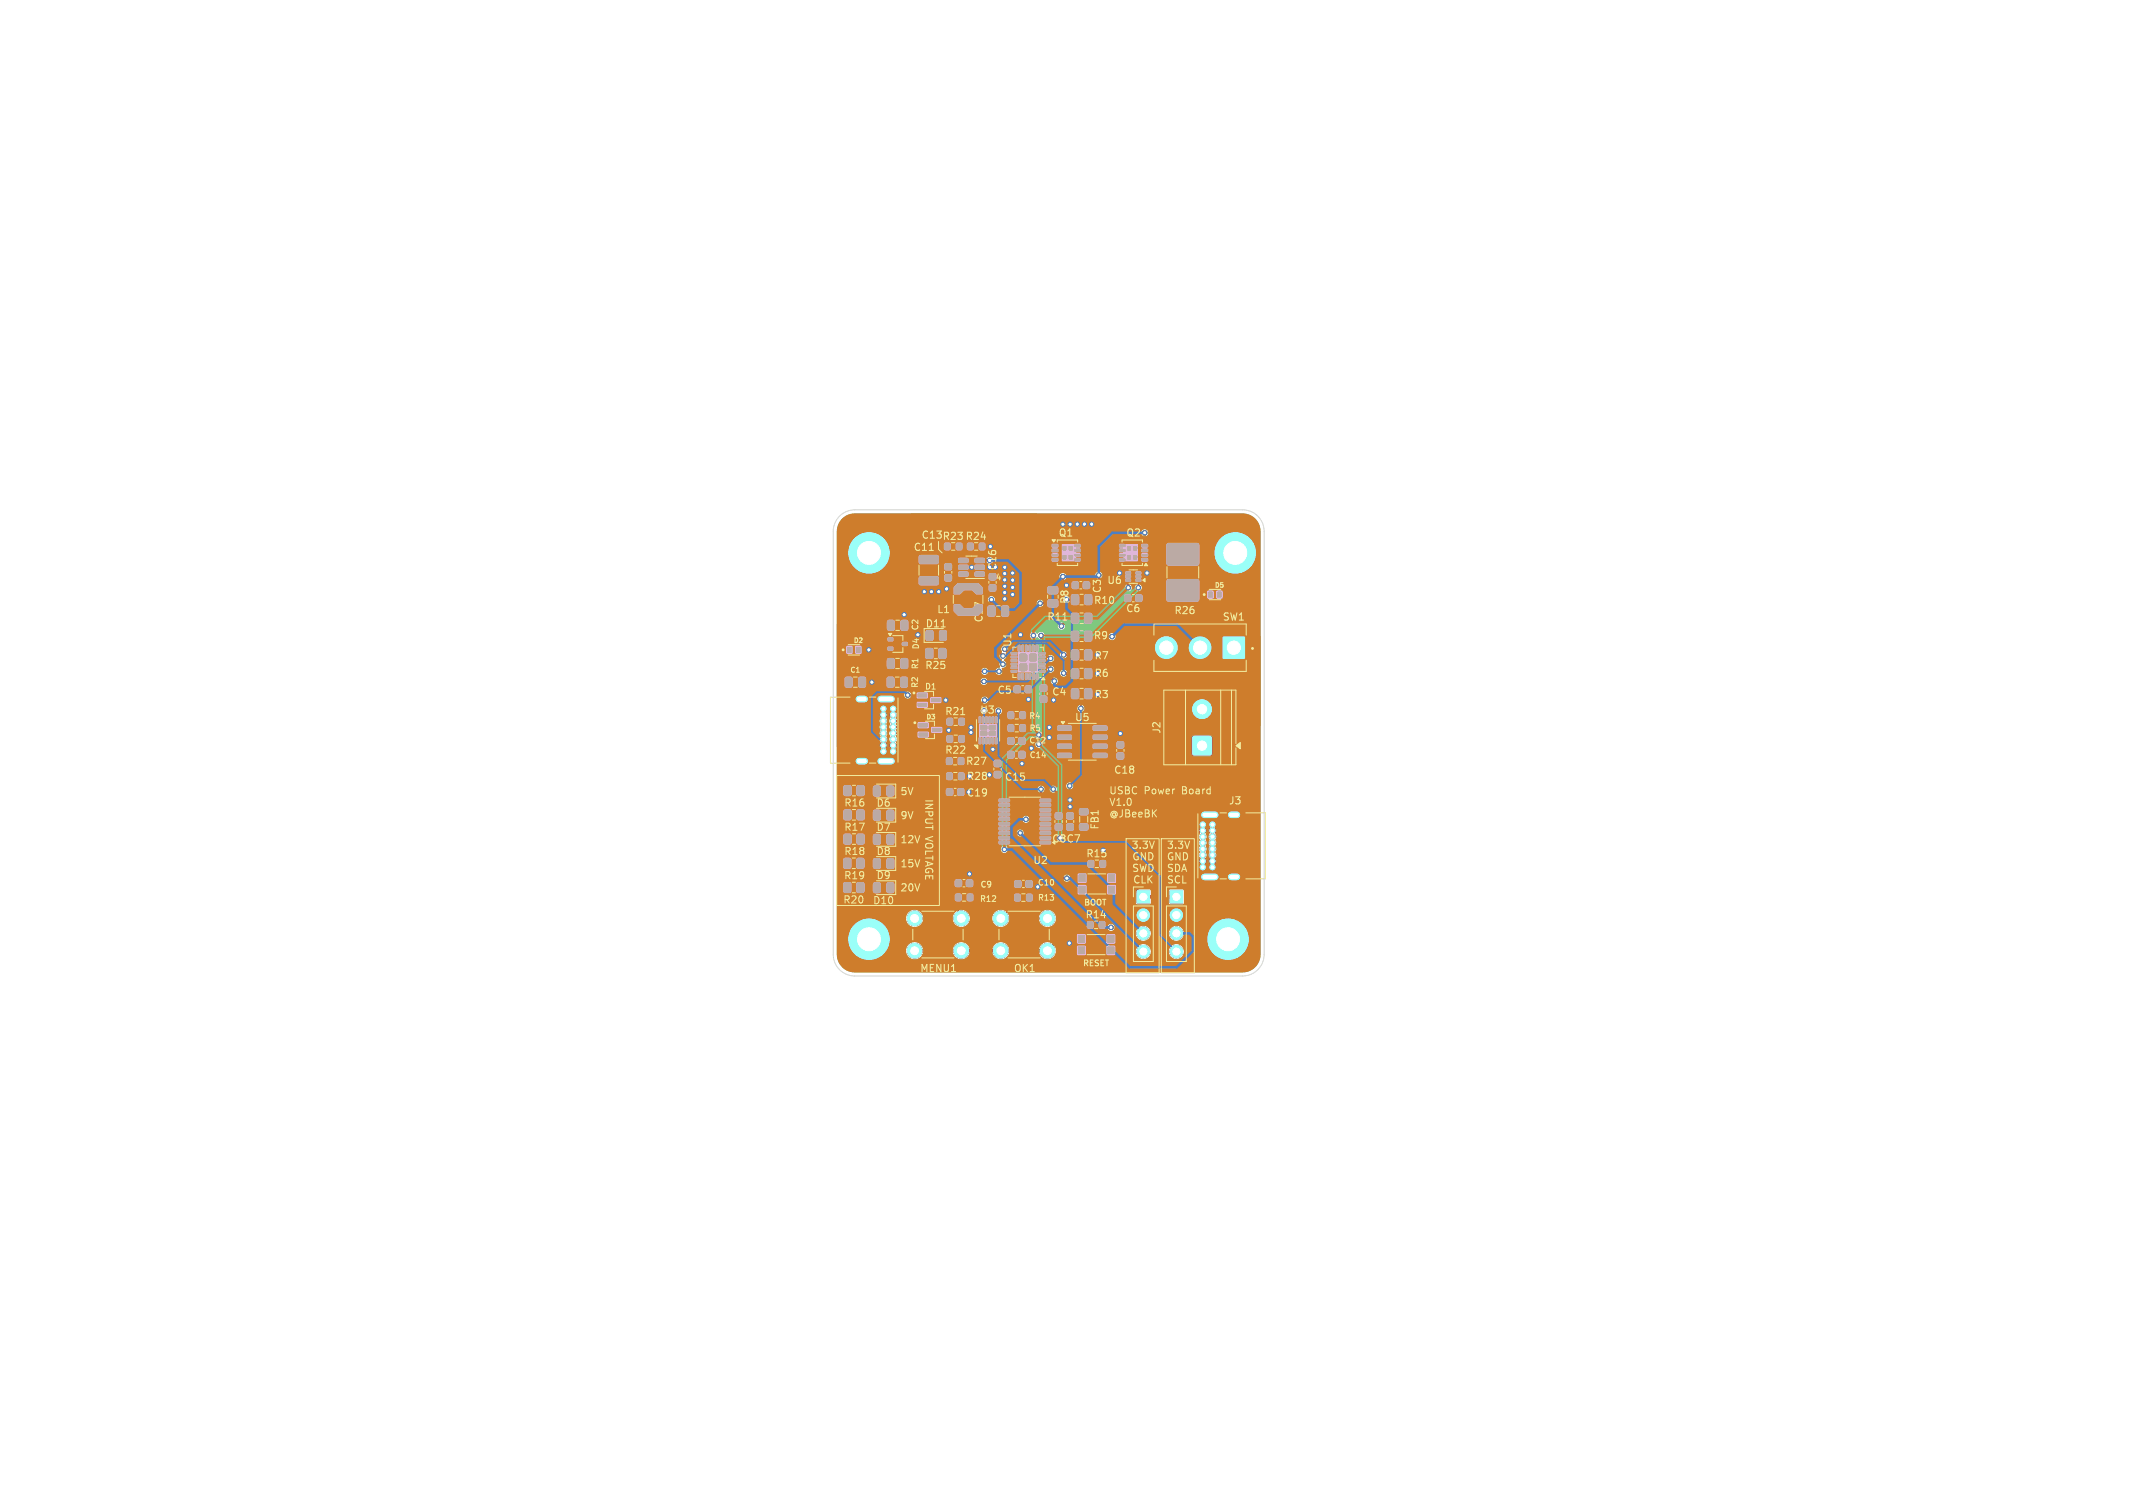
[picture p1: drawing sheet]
<svg xmlns="http://www.w3.org/2000/svg" width="297mm" height="210mm" viewBox="0 0 297 210" stroke-linecap="round" stroke-linejoin="round" font-family="sans-serif">
<defs><g id="words">
<g font-size="1.4" fill="#f2eda1">
<text x="127.1" y="76.9">C11</text>
<text x="128.2" y="75.2">C13 R23 R24</text>
<text x="147.3" y="74.9">Q1</text>
<text x="156.7" y="74.9">Q2</text>
<text x="153.5" y="82.7" transform="rotate(-90 153.5 82.7)">C3</text>
<text x="154.1" y="81.5">U6</text>
<text x="128.8" y="87.6">D11</text>
<text x="130.4" y="85.6">L1</text>
<text x="137" y="86.8" transform="rotate(-90 137 86.8)">C17</text>
<text x="145.7" y="86.6">R11</text>
<text x="152.2" y="89.2">R9</text>
<text x="152.2" y="84.3">R10</text>
<text x="156.7" y="85.5">C6</text>
<text x="163.4" y="85.7">R26</text>
<text x="170.2" y="86.6">SW1</text>
<text x="128.7" y="93.4">R25</text>
<text x="131.5" y="99.8">R21</text>
<text x="138.8" y="96.8">C5</text>
<text x="146.4" y="97.1">C4</text>
<text x="149.6" y="100.6">U5</text>
<text x="131.5" y="105.2">R22</text>
<text x="134.4" y="106.7">R27</text>
<text x="155" y="108">C18</text>
<text x="161.8" y="102.3" transform="rotate(-90 161.8 102.3)">J2</text>
<text x="117.5" y="112.5">R16</text>
<text x="122" y="112.5">D6</text>
<text x="125.3" y="110.8">5V</text>
<text x="128.8" y="111.2" transform="rotate(90 128.8 111.2)">INPUT</text>
<text x="139.8" y="108.9">C15</text>
<text x="154.4" y="110.7">USBC</text>
<text x="154.4" y="112.3">V1.0</text>
<text x="154.4" y="113.9">@JBeeBK</text>
<text x="159.3" y="110.7">Power</text>
<text x="164.6" y="110.7">Board</text>
<text x="171" y="112.2">J3</text>
<text x="117.5" y="115.8">R17</text>
<text x="117.5" y="119.2">R18</text>
<text x="122" y="119.2">D8</text>
<text x="122" y="115.8">D7</text>
<text x="125.3" y="117.5">12V</text>
<text x="125.3" y="114.2">9V</text>
<text x="128.8" y="116.5" transform="rotate(90 128.8 116.5)">VOLTAGE</text>
<text x="153.2" y="115.6" transform="rotate(-90 153.2 115.6)">FB1</text>
<text x="157.5" y="118.3">3.3V</text>
<text x="157.6" y="119.9">GND</text>
<text x="162.4" y="118.3">3.3V</text>
<text x="162.4" y="119.9">GND</text>
<text x="117.4" y="126">R20</text>
<text x="117.5" y="122.6">R19</text>
<text x="122" y="122.6">D9</text>
<text x="125.3" y="124.2">20V</text>
<text x="125.3" y="120.9">15V</text>
<text x="143.8" y="120.5">U2</text>
<text x="157.5" y="121.5">SWD</text>
<text x="157.7" y="123.1">CLK</text>
<text x="162.4" y="121.5">SDA</text>
<text x="162.4" y="123.1">SCL</text>
<text x="121.5" y="126.1">D10</text>
<text x="151" y="128.1">R14</text>
<text x="128" y="135.6">MENU1</text>
<text x="141.1" y="135.6">OK1</text>
</g>
<g font-size="1.4" fill="#fff">
<text x="138.9" y="79.5" transform="rotate(-90 138.9 79.5)">C16</text>
<text x="149" y="84.2" transform="rotate(-90 149 84.2)">R8</text>
<text x="141" y="90.2" transform="rotate(-90 141 90.2)">U1</text>
<text x="152.3" y="94.5">R6</text>
<text x="152.3" y="92">R7</text>
<text x="136.4" y="99.6">U3</text>
<text x="152.3" y="97.4">R3</text>
<text x="134.5" y="111.1">C19</text>
<text x="134.5" y="108.8">R28</text>
<text x="146.4" y="117.5">C8C7</text>
<text x="151.1" y="119.6">R15</text>
</g>
<text font-size="1.1" fill="#bbaaa4" x="137.8" y="81">U4</text>
<g font-size="1.1" fill="#f2eda1">
<text x="128" y="87.8" transform="rotate(-90 128 87.8)">C2</text>
<text x="127.9" y="95.9" transform="rotate(-90 127.9 95.9)">R2</text>
<text x="128" y="93.3" transform="rotate(-90 128 93.3)">R1</text>
<text x="128.1" y="90.5" transform="rotate(-90 128.1 90.5)">D4</text>
<text x="128.7" y="96.2">D1</text>
<text x="143.2" y="100.3">R4</text>
<text x="143.3" y="102">R5</text>
<text x="143.3" y="105.7">C14</text>
<text x="136.4" y="123.8">C9</text>
<text x="136.4" y="125.7">R12</text>
<text x="144.5" y="125.6">R13</text>
<text x="150.9" y="126.2">BOOT</text>
<text x="150.7" y="134.6">RESET</text>
</g>
<g font-size="1.1" fill="#fff">
<text x="143.3" y="103.7">C12</text>
<text x="144.5" y="123.5">C10</text>
</g>
<text font-size="1" fill="#f2eda1" x="118.3" y="93.8">C1</text>
<g font-size=".9" fill="#f2eda1">
<text x="169" y="82">D5</text>
<text x="118.7" y="89.7">D2</text>
<text x="128.9" y="100.4">D3</text>
</g>
</g></defs>
<g fill="#c83434" stroke="#c83434" stroke-width=".14">
<path d="M158.2 80.7l.6-.1v.3l-.6 .1z"/>
<path d="M158.2 80.2l.6-.1v.3l-.6 .1z"/>
<path d="M158.2 79.7l.6-.1v.3l-.6 .1z"/>
<path d="M156.8 79.7l.6-.1v.3l-.6 .1z"/>
<path d="M156.8 80.2l.6-.1v.3l-.6 .1z"/>
<path d="M156.8 80.7l.6-.1v.3l-.6 .1z"/>
<path d="M150.9 81.1h.8v.8h-.8z"/>
<path d="M149.3 81.1h.8v.8h-.8z"/>
<path d="M140.4 104.7h.7v.8h-.7z"/>
<path d="M141.9 104.7h.8v.8h-.8z"/>
<path d="M131.6 75.7h.6v.8h-.6z"/>
<path d="M133.2 75.7h.7v.8h-.7z"/>
<path d="M117.7 94.4l.7-.1 .2 .2v1l-.1 .2h-.6l-.2-.2z"/>
<path d="M119.6 94.4l.7-.1 .2 .2v1l-.1 .2h-.6l-.2-.2z"/>
<path d="M119.3 90.1h.5v.8h-.5z"/>
<path d="M118 90.1h.5v.8h-.5z"/>
<path d="M127.9 100.8h1.2l.1 .4h-1.2z"/>
<path d="M127.9 102.1h1.2l.1 .4h-1.2z"/>
<path d="M129.8 101.4h1.2v.5h-1.2z"/>
<path d="M135.8 79.7h1.2l.1 .5-.2 .1-1.1-.1v-.1z"/>
<path d="M135.8 78.7h1.2l.1 .5-.2 .1h-1.1v-.1z"/>
<path d="M135.8 77.8h1.2l.1 .5-.2 .1-1.1-.1v-.1z"/>
<path d="M133.5 77.8h1.2l.1 .5-.1 .1-1.1-.1-.1-.1z"/>
<path d="M133.5 78.7h1.2l.1 .5-.1 .1h-1.1l-.1-.1z"/>
<path d="M133.5 79.7h1.2l.1 .5-.1 .1-1.1-.1-.1-.1z"/>
<path d="M150.1 130.3h.9v1h-.9z"/>
<path d="M154.2 130.3h.9v1h-.9z"/>
<path d="M150.1 131.9h.9v1h-.9z"/>
<path d="M154.2 131.9h.9v1h-.9z"/>
<path d="M141.3 122.7h.8v.8h-.8z"/>
<path d="M142.9 122.7h.8v.8h-.8z"/>
<path d="M131.6 78.5h.8v.8h-.8z"/>
<path d="M131.6 80.1h.8v.8h-.8z"/>
<path d="M130.8 90.4l.7-.1 .2 .2v1l-.1 .2h-.7l-.2-.2z"/>
<path d="M128.9 90.4l.8-.1 .2 .2v1l-.2 .2h-.6l-.2-.2z"/>
<path d="M131.8 109.9h.8v.8h-.8z"/>
<path d="M133.4 109.9h.8v.8h-.8z"/>
<path d="M169.5 82.4h.6v.8h-.6z"/>
<path d="M168.3 82.4h.5v.8h-.5z"/>
<path d="M162.9 124.1h1.8v1.7h-1.8z"/>
<path d="M148.6 114.8h.8v.8h-.8z"/>
<path d="M148.6 113.2h.8v.8h-.8z"/>
<path d="M117.6 109.5l.7-.1 .2 .2v1l-.1 .2h-.7l-.2-.2z"/>
<path d="M119.4 109.5l.7-.1 .2 .2v1l-.1 .2h-.6l-.3-.2z"/>
<path d="M140.4 101h.7v.8h-.7z"/>
<path d="M142.1 101h.6v.8h-.6z"/>
<path d="M117.5 119.6l.7-.1 .3 .2v1l-.2 .2h-.6l-.2-.1z"/>
<path d="M119.4 119.6l.7-.1 .2 .2v1l-.1 .2h-.7l-.2-.1z"/>
<path d="M146.5 75.8h.8v.3l-.8 .1z"/>
<path d="M146.5 76.5h.8v.3h-.8z"/>
<path d="M146.5 77.1h.8v.3l-.8 .1z"/>
<path d="M146.5 77.8h.8v.3h-.8z"/>
<path d="M147.9 75.9l2.5-.1v.4h-.6v.3h.6v.4h-.6v.2h.6v.4h-.6v.3h.6v.4l-2.5-.1z"/>
<path d="M123.6 119.6h.6l.2 .1 .1 1-.2 .2-.6 .1-.2-.2z"/>
<path d="M121.7 119.6h.6l.3 .1v1l-.2 .2-.5 .1-.3-.2z"/>
<path d="M131.8 105.6h.7v.8h-.7z"/>
<path d="M133.5 105.6h.7v.8h-.7z"/>
<path d="M149.2 82.9l.7-.1 .3 .2v1l-.2 .2h-.6l-.2-.2z"/>
<path d="M151.1 82.9l.7-.1 .2 .2v1l-.1 .2h-.7l-.2-.2z"/>
<path d="M133.4 81.3h2.8l.5 .5v.9h-.7l-.6-.6h-1.2l-.6 .6h-.7v-.9z"/>
<path d="M132.9 84.2h.7l.6 .6h1.2l.6-.6h.7v.9l-.5 .6h-2.8l-.5-.6z"/>
<path d="M147.3 101.1h1.8l.1 .5-.2 .1h-1.7l-.1-.2z"/>
<path d="M147.3 102.4h1.8l.1 .5-.2 .1h-1.7l-.1-.2z"/>
<path d="M147.3 103.7l1.8-.1 .1 .5-.2 .1h-1.7l-.1-.1z"/>
<path d="M147.3 104.9h1.8l.1 .5-.2 .1h-1.7l-.1-.1z"/>
<path d="M152.2 104.9h1.9v.5l-.1 .1h-1.7l-.1-.1z"/>
<path d="M152.2 103.7l1.9-.1v.5l-.1 .1h-1.7l-.1-.1z"/>
<path d="M152.2 102.4h1.9v.5l-.1 .1h-1.7l-.1-.2z"/>
<path d="M152.2 101.1h1.9v.5l-.1 .1h-1.7l-.1-.2z"/>
<path d="M144.9 95.4h.8v.8h-.8z"/>
<path d="M144.9 97h.8v.8h-.8z"/>
<path d="M147 114.8h.8v.8h-.8z"/>
<path d="M147 113.2h.8v.8h-.8z"/>
<path d="M133.1 122.6h.7v.8h-.7z"/>
<path d="M134.6 122.6h.8v.8h-.8z"/>
<path d="M140.4 102.8h.7v.8h-.7z"/>
<path d="M141.9 102.8h.8v.8h-.8z"/>
<path d="M149.2 93.2l.7-.1 .3 .2v1l-.2 .2h-.6l-.2-.2z"/>
<path d="M151.1 93.2l.7-.1 .2 .2v1l-.1 .2h-.7l-.2-.2z"/>
<path d="M149.2 88l.7-.1 .3 .2v1l-.2 .2h-.6l-.2-.2z"/>
<path d="M151.1 88l.7-.1 .2 .2v1l-.1 .2h-.7l-.2-.2z"/>
<path d="M150.2 121.8h.9v1h-.9z"/>
<path d="M154.3 121.8h.9v1h-.9z"/>
<path d="M150.2 123.4h.9v1h-.9z"/>
<path d="M154.3 123.4h.9v1h-.9z"/>
<path d="M134.8 75.7h.6v.8h-.6z"/>
<path d="M136.4 75.7h.7v.8h-.7z"/>
<path d="M141.2 95.6h.8v.8h-.8z"/>
<path d="M142.8 95.6h.8v.8h-.8z"/>
<path d="M162.5 75.7h.2h4.1l.1 .2v2.6l-.2 .2h-4.1l-.1-.2z"/>
<path d="M162.5 80.8l.2-.1h4.1l.1 .3v2.6l-.2 .1h-4.1l-.1-.2z"/>
<path d="M131.9 100.1h.7v.8h-.7z"/>
<path d="M133.6 100.1h.6v.8h-.6z"/>
<path d="M133.1 124.6h.7v.8h-.7z"/>
<path d="M134.7 124.6h.7v.8h-.7z"/>
<path d="M117.6 112.8h.7l.2 .1v1l-.1 .3h-.7l-.2-.2z"/>
<path d="M119.4 112.8h.7l.2 .1v1l-.1 .3h-.6l-.3-.2z"/>
<path d="M123.6 109.5h.6l.2 .1 .1 1-.2 .2-.6 .1-.2-.2z"/>
<path d="M121.7 109.5h.6l.3 .1v1l-.2 .2-.5 .1-.3-.2z"/>
<path d="M149.2 90.6l.7-.1 .3 .2v1l-.2 .2h-.6l-.2-.2z"/>
<path d="M151.1 90.6l.7-.1 .2 .2v1l-.1 .2h-.7l-.2-.2z"/>
<path d="M123.6 123l.6-.1 .2 .2 .1 1-.2 .2h-.6l-.2-.1z"/>
<path d="M121.7 123l.6-.1 .3 .2v1l-.2 .2h-.5l-.3-.1z"/>
<path d="M159 77.8h.7l.1 .3h-.8z"/>
<path d="M159 77.1h.7l.1 .3-.8 .1z"/>
<path d="M159 76.5h.7l.1 .3h-.8z"/>
<path d="M159 75.8h.7l.1 .3-.8 .1z"/>
<path d="M155.9 75.8l2.5 .1v2.2l-2.5 .1v-.4h.6v-.3h-.6v-.4h.6v-.2h-.6v-.4h.6v-.3h-.6z"/>
<path d="M123.6 116.3l.6-.1 .2 .1 .1 1-.2 .3h-.6l-.2-.2z"/>
<path d="M121.7 116.3l.6-.1 .3 .1v1l-.2 .3h-.5l-.3-.2z"/>
<path d="M138.5 105.9h.8v.8h-.8z"/>
<path d="M138.5 107.5h.8v.8h-.8z"/>
<path d="M150.4 112.7l1-.1 .1 .2v.5l-.2 .2h-.9l-.1-.2z"/>
<path d="M150.4 114.8l1-.1 .1 .2v.6l-.2 .1h-.9l-.1-.2z"/>
<path d="M136.3 102.8h.3l-.1 .8-.2-.1z"/>
<path d="M136.8 102.8h.2v.8l-.2-.1z"/>
<path d="M137.2 102.8h.3l-.1 .8-.2-.1z"/>
<path d="M137.7 102.8h.2v.8l-.2-.1z"/>
<path d="M138.1 102.8h.3l-.1 .8-.2-.1z"/>
<path d="M138.6 102.8h.2v.8l-.2-.1z"/>
<path d="M138.6 99.9h.2v.8l-.2-.1z"/>
<path d="M138.1 99.9h.3l-.1 .8-.2-.1z"/>
<path d="M137.7 99.9h.2v.8l-.2-.1z"/>
<path d="M137.2 99.9h.3l-.1 .8-.2-.1z"/>
<path d="M136.8 99.9h.2v.8l-.2-.1z"/>
<path d="M136.3 99.9h.3l-.1 .8-.2-.1z"/>
<path d="M136.4 100.9h2.4v1.6h-2.4z"/>
<path d="M158.3 124.1h1.8v1.7h-1.8z"/>
<path d="M123.6 112.9l.6-.1 .2 .2 .1 1-.2 .2h-.6l-.2-.1z"/>
<path d="M121.7 112.9l.6-.1 .3 .2v1l-.2 .2h-.5l-.3-.1z"/>
<path d="M128 77.4h2.5l.2 .2v.7l-.3 .2h-2.3l-.1-.2z"/>
<path d="M128 80.4l2.5-.1 .2 .3v.7l-.3 .2-2.3-.1-.1-.2z"/>
<path d="M123.6 86.5l.7-.1 .2 .1v1l-.1 .3h-.6l-.2-.2z"/>
<path d="M125.5 86.5l.7-.1 .2 .1v1l-.1 .3h-.6l-.2-.2z"/>
<path d="M155.6 104.9h.8v.8h-.8z"/>
<path d="M155.6 103.3h.8v.8h-.8z"/>
<path d="M151.5 128.4h.6v.8h-.6z"/>
<path d="M153.1 128.4h.7v.8h-.7z"/>
<path d="M170.4 88.8h2.8v2.8h-2.8z"/>
<path d="M151.1 85.5l.7-.1 .2 .2v1l-.1 .2h-.7l-.2-.2z"/>
<path d="M149.2 85.5l.7-.1 .3 .2v1l-.2 .2h-.6l-.2-.2z"/>
<path d="M151.6 119.9h.6v.8h-.6z"/>
<path d="M153.2 119.9h.7v.8h-.7z"/>
<path d="M141.3 124.6h.7v.8h-.7z"/>
<path d="M143 124.6h.7v.8h-.7z"/>
<path d="M123.6 91.8l.7-.1 .2 .2v1l-.1 .2h-.6l-.2-.2z"/>
<path d="M125.5 91.8l.7-.1 .2 .2v1l-.2 .2h-.5l-.3-.2z"/>
<path d="M127.8 96.6h1.2v.5h-1.2z"/>
<path d="M127.8 97.9h1.2v.5h-1.2z"/>
<path d="M129.7 97.3h1.2v.4h-1.2z"/>
<path d="M146 81.7h1.1l.2 .2v.6l-.3 .2h-.9l-.2-.2z"/>
<path d="M146 83.6l1.1-.1 .2 .3v.6l-.3 .1h-.9l-.2-.2z"/>
<path d="M137.8 81.5h.8v.8h-.8z"/>
<path d="M117.6 116.2h.7l.2 .1v1l-.1 .2-.7 .1-.2-.2z"/>
<path d="M119.4 116.2h.7l.2 .1v1l-.1 .2-.6 .1-.3-.2z"/>
<path d="M117.5 123l.7-.1 .3 .2v1l-.2 .2h-.6l-.2-.2z"/>
<path d="M119.4 123l.7-.1 .2 .2v1l-.1 .2h-.7l-.2-.2z"/>
<path d="M123.7 88.8h.6v.4h-.6z"/>
<path d="M123.7 90.1h.6v.4h-.6z"/>
<path d="M125.7 89.5h.6v.3l-.6 .1z"/>
<path d="M129 87.9l.7-.1 .2 .2v1l-.1 .2h-.6l-.2-.2z"/>
<path d="M130.9 87.9l.6-.1 .3 .2v1l-.2 .2h-.5l-.3-.2z"/>
<path d="M131.9 102.5h.7v.8h-.7z"/>
<path d="M133.6 102.5h.6v.8h-.6z"/>
<path d="M137.6 84.4h.7l.2 .1v1.1l-.1 .2h-.6l-.2-.1z"/>
<path d="M139.5 84.4h.7l.2 .1 .1 1.1-.2 .2h-.6l-.2-.1z"/>
<path d="M144.9 117.2l1.3-.1 .1 .4h-1.4z"/>
<path d="M144.9 116.5h1.3l.1 .3-1.4 .1z"/>
<path d="M144.9 115.9l1.3-.1 .1 .4h-1.4z"/>
<path d="M144.9 115.2h1.3l.1 .3-1.4 .1z"/>
<path d="M144.9 114.6l1.3-.1 .1 .4h-1.4z"/>
<path d="M144.9 113.9h1.3l.1 .3-1.4 .1z"/>
<path d="M144.9 113.3l1.3-.1 .1 .4h-1.4z"/>
<path d="M144.9 112.6h1.3l.1 .3-1.4 .1z"/>
<path d="M144.9 112l1.3-.1 .1 .4h-1.4z"/>
<path d="M144.9 111.3h1.3l.1 .3-1.4 .1z"/>
<path d="M139.1 111.3h1.4l.1 .3-1.4 .1z"/>
<path d="M139.1 112l1.4-.1 .1 .4h-1.4z"/>
<path d="M139.1 112.6h1.4l.1 .3-1.4 .1z"/>
<path d="M139.1 113.3l1.4-.1 .1 .4h-1.4z"/>
<path d="M139.1 113.9h1.4l.1 .3-1.4 .1z"/>
<path d="M139.1 114.6l1.4-.1 .1 .4h-1.4z"/>
<path d="M139.1 115.2h1.4l.1 .3-1.4 .1z"/>
<path d="M139.1 115.9l1.4-.1 .1 .4h-1.4z"/>
<path d="M139.1 116.5h1.4l.1 .3-1.4 .1z"/>
<path d="M139.1 117.2l1.4-.1 .1 .4h-1.4z"/>
<path d="M149.2 96l.7-.1 .3 .2v1l-.2 .2h-.6l-.2-.2z"/>
<path d="M151.1 96l.7-.1 .2 .2v1l-.1 .2h-.7l-.2-.2z"/>
<path d="M123.6 94.4l.6-.1 .3 .2v1l-.2 .2h-.5l-.3-.2z"/>
<path d="M125.5 94.4l.6-.1 .2 .2 .1 1-.2 .2h-.6l-.2-.2z"/>
<path d="M131.9 107.7h.6v.8h-.6z"/>
<path d="M133.5 107.7h.7v.8h-.7z"/>
<path d="M144.7 93.4h.8v.2h-.8z"/>
<path d="M144.7 92.9h.8v.2h-.8z"/>
<path d="M144.7 92.4h.8v.2h-.8z"/>
<path d="M144.7 91.9h.8v.2h-.8z"/>
<path d="M144.7 91.4h.8v.2h-.8z"/>
<path d="M144.7 90.9h.8v.2h-.8z"/>
<path d="M144.3 89.9h.2v.8l-.2-.1z"/>
<path d="M143.8 89.9h.2v.8l-.2-.1z"/>
<path d="M143.3 89.9h.2v.8l-.2-.1z"/>
<path d="M142.8 89.9h.2v.8l-.2-.1z"/>
<path d="M142.3 89.9h.2v.8l-.2-.1z"/>
<path d="M141.8 89.9h.2v.8l-.2-.1z"/>
<path d="M140.8 90.9h.8v.2h-.8z"/>
<path d="M140.8 91.4h.8v.2h-.8z"/>
<path d="M140.8 91.9h.8v.2h-.8z"/>
<path d="M140.8 92.4h.8v.2h-.8z"/>
<path d="M140.8 92.9h.8v.2h-.8z"/>
<path d="M140.8 93.4h.8v.2h-.8z"/>
<path d="M141.8 93.8h.2v.8h-.2z"/>
<path d="M142.3 93.8h.2v.8h-.2z"/>
<path d="M142.8 93.8h.2v.8h-.2z"/>
<path d="M143.3 93.8h.2v.8h-.2z"/>
<path d="M143.8 93.8h.2v.8h-.2z"/>
<path d="M144.3 93.8h.2v.8h-.2z"/>
<path d="M141.8 90.9h2.7v2.7h-2.7z"/>
<path d="M166.1 102.6l.2-.1 2.3 .1 .1 .2-.1 2.3h-.2h-2.3v-.2z"/>
<path d="M158.2 82.9h.8v.8h-.8z"/>
<path d="M156.6 82.9h.8v.8h-.8z"/>
<path d="M140.4 99.2h.7v.8h-.7z"/>
<path d="M142.1 99.2h.6v.8h-.6z"/>
<circle cx="139.3" cy="127.9" r="1"/>
<circle cx="145.9" cy="127.9" r="1"/>
<circle cx="139.3" cy="132.4" r="1"/>
<circle cx="145.9" cy="132.4" r="1"/>
<circle cx="121" cy="77" r="1.8"/>
<circle cx="121" cy="77" r="2.8"/>
<circle cx="127.3" cy="127.9" r="1"/>
<circle cx="133.8" cy="127.9" r="1"/>
<circle cx="127.3" cy="132.4" r="1"/>
<circle cx="133.8" cy="132.4" r="1"/>
<circle cx="163.8" cy="127.4" r=".85"/>
<circle cx="163.8" cy="130" r=".85"/>
<circle cx="163.8" cy="132.5" r=".85"/>
<circle cx="172" cy="77" r="1.8"/>
<circle cx="172" cy="77" r="2.8"/>
<circle cx="159.2" cy="127.4" r=".85"/>
<circle cx="159.2" cy="130" r=".85"/>
<circle cx="159.2" cy="132.5" r=".85"/>
<circle cx="124.4" cy="98.7" r=".35"/>
<circle cx="124.4" cy="99.5" r=".35"/>
<circle cx="124.4" cy="100.4" r=".35"/>
<circle cx="124.4" cy="101.2" r=".35"/>
<circle cx="124.4" cy="102.1" r=".35"/>
<circle cx="124.4" cy="103" r=".35"/>
<circle cx="124.4" cy="103.8" r=".35"/>
<circle cx="124.4" cy="104.7" r=".35"/>
<circle cx="123" cy="104.7" r=".35"/>
<circle cx="123" cy="103.8" r=".35"/>
<circle cx="123" cy="103" r=".35"/>
<circle cx="123" cy="102.1" r=".35"/>
<circle cx="123" cy="101.2" r=".35"/>
<circle cx="123" cy="100.4" r=".35"/>
<circle cx="123" cy="99.5" r=".35"/>
<circle cx="123" cy="98.7" r=".35"/>
<circle cx="167.1" cy="90.2" r="1.39"/>
<circle cx="162.4" cy="90.2" r="1.39"/>
<circle cx="171" cy="130.8" r="1.8"/>
<circle cx="171" cy="130.8" r="2.8"/>
<circle cx="167.5" cy="120.8" r=".35"/>
<circle cx="167.5" cy="119.9" r=".35"/>
<circle cx="167.5" cy="119.1" r=".35"/>
<circle cx="167.5" cy="118.2" r=".35"/>
<circle cx="167.5" cy="117.4" r=".35"/>
<circle cx="167.5" cy="116.5" r=".35"/>
<circle cx="167.5" cy="115.7" r=".35"/>
<circle cx="167.5" cy="114.8" r=".35"/>
<circle cx="168.8" cy="114.8" r=".35"/>
<circle cx="168.8" cy="115.7" r=".35"/>
<circle cx="168.8" cy="116.5" r=".35"/>
<circle cx="168.8" cy="117.4" r=".35"/>
<circle cx="168.8" cy="118.2" r=".35"/>
<circle cx="168.8" cy="119.1" r=".35"/>
<circle cx="168.8" cy="119.9" r=".35"/>
<circle cx="168.8" cy="120.8" r=".35"/>
<circle cx="121" cy="130.8" r="1.8"/>
<circle cx="121" cy="130.8" r="2.8"/>
<circle cx="167.4" cy="98.8" r="1.3"/>
<circle cx="148.5" cy="122.3" r=".3"/>
<circle cx="138.1" cy="83.5" r=".3"/>
<circle cx="135.2" cy="101.3" r=".3"/>
<circle cx="141" cy="81.8" r=".3"/>
<circle cx="146.7" cy="97.5" r=".3"/>
<circle cx="141" cy="82.8" r=".3"/>
<circle cx="149" cy="112.4" r=".3"/>
<circle cx="149" cy="111.4" r=".3"/>
<circle cx="141" cy="80.8" r=".3"/>
<circle cx="135" cy="121.7" r=".3"/>
<circle cx="138.2" cy="104.4" r=".3"/>
<circle cx="132.1" cy="101.7" r=".3"/>
<circle cx="139.9" cy="82.5" r=".3"/>
<circle cx="129.7" cy="82.4" r=".3"/>
<circle cx="148" cy="73" r=".3"/>
<circle cx="137.8" cy="107.9" r=".3"/>
<circle cx="148.9" cy="131.4" r=".3"/>
<circle cx="139.9" cy="81.6" r=".3"/>
<circle cx="143.2" cy="97.4" r=".3"/>
<circle cx="139.9" cy="79" r=".3"/>
<circle cx="121.4" cy="95" r=".3"/>
<circle cx="142.1" cy="88.4" r=".3"/>
<circle cx="150" cy="73" r=".3"/>
<circle cx="143.6" cy="104.2" r=".3"/>
<circle cx="130.7" cy="82.4" r=".3"/>
<circle cx="146.1" cy="101.3" r=".3"/>
<circle cx="128.7" cy="82.4" r=".3"/>
<circle cx="142.3" cy="106.4" r=".3"/>
<circle cx="155.9" cy="79.8" r=".3"/>
<circle cx="137.9" cy="76.1" r=".3"/>
<circle cx="146.1" cy="102.7" r=".3"/>
<circle cx="159.7" cy="79.8" r=".3"/>
<circle cx="139.9" cy="83.4" r=".3"/>
<circle cx="151" cy="73" r=".3"/>
<circle cx="141" cy="79.8" r=".3"/>
<circle cx="139.9" cy="79.9" r=".3"/>
<circle cx="149" cy="73" r=".3"/>
<circle cx="131.7" cy="97.5" r=".3"/>
<circle cx="131.8" cy="82" r=".3"/>
<circle cx="139.9" cy="80.8" r=".3"/>
<circle cx="148.5" cy="81.5" r=".3"/>
<circle cx="135.3" cy="79" r=".3"/>
<circle cx="121" cy="90.5" r=".3"/>
<circle cx="152" cy="73" r=".3"/>
<circle cx="127.8" cy="88.4" r=".3"/>
<circle cx="153.6" cy="118.4" r=".3"/>
<circle cx="125.9" cy="85.6" r=".3"/>
<circle cx="156" cy="102.1" r=".3"/>
<circle cx="135.2" cy="102" r=".3"/>
<circle cx="146.8" cy="94.8" r=".3"/>
<circle cx="126.4" cy="96.8" r=".3"/>
<circle cx="137" cy="94.9" r=".3"/>
<circle cx="146.3" cy="91.7" r=".3"/>
<circle cx="146.3" cy="93.2" r=".3"/>
<circle cx="137.1" cy="97.5" r=".3"/>
<circle cx="142.1" cy="116" r=".3"/>
<circle cx="147.8" cy="87.2" r=".3"/>
<circle cx="148" cy="80.3" r=".3"/>
<circle cx="159.4" cy="74.2" r=".3"/>
<circle cx="153" cy="80.1" r=".3"/>
<circle cx="139.1" cy="93.5" r=".3"/>
<circle cx="137.1" cy="93.5" r=".3"/>
<circle cx="150.5" cy="98.7" r=".3"/>
<circle cx="148.9" cy="109.5" r=".3"/>
<circle cx="139.6" cy="91.4" r=".3"/>
<circle cx="148.1" cy="93.8" r=".3"/>
<circle cx="148.1" cy="91.2" r=".3"/>
<circle cx="139.9" cy="90.4" r=".3"/>
<circle cx="144.8" cy="84" r=".3"/>
<circle cx="139.6" cy="92.5" r=".3"/>
<circle cx="154.9" cy="88.7" r=".3"/>
<circle cx="142.8" cy="114.1" r=".3"/>
<circle cx="154.7" cy="129.1" r=".3"/>
<circle cx="158.5" cy="81.8" r=".3"/>
<circle cx="144.9" cy="88.5" r=".3"/>
<circle cx="143.9" cy="88.5" r=".3"/>
<circle cx="157.1" cy="81.8" r=".3"/>
<circle cx="144.6" cy="102.4" r=".3"/>
<circle cx="139.8" cy="118.3" r=".3"/>
<circle cx="144.9" cy="109.9" r=".3"/>
<circle cx="139" cy="99" r=".3"/>
<circle cx="146.6" cy="109.9" r=".3"/>
</g>
<path d="M119.6 97.4h.8M122.6 97.4h1.5M119.6 106h.8M122.6 106h1.5M167.7 113.5h1.5M171.4 113.5h.8M167.7 122.1h1.5M171.4 122.1h.8" fill="none" stroke="#c83434" stroke-width=".9"/>
<g fill="none" stroke="#c83434" stroke-width=".35">
<path d="M136.4 78.1h1.4M146.9 78l-.3 .3v3.9l1.4-1.4v-.5M151.6 77.6l-.3 .3v3.6l-1.6 1.6v.4h-1.2M155.9 79.8h1.2M158.5 79.8h1.2M159 79.8l-.5 .5M159.4 74.2v1.8M159.4 74.2h.1M160.9 77.8v2.3l-1 1v1.3l-.9 .9h-.4M164.7 77.2l-4 4v2.8l-3.1 3.1v9.9l-4.4 4.4M139.7 92.5h.1M139.7 92.5h1.5"/>
<path d="M139.8 88.8l-.7 .7v1.3l.6 .6M139.9 90.4l.6 .6h.7M140.4 88.8l1.5 1.5M142.1 88.4v.7l.8 .8v2.1l.5 .5v3.3l-.2 .2v1.4M142.4 99.6v.5l3.8 3.8h2M142.9 94.2v.5l-1.3 1.3M143.9 94.2v.7l.9 .9h.5M144.4 94.2h1.8l.6 .7M145.3 97.4h1.3M146.6 84l-1.8 .1M148 91.2h1.7M148.1 93.8h1.6"/>
<path d="M149.7 88.6h-2.3l-1-1h-2.9l-.6 .6v.7l.5 .5v.9M149.7 85.8v.3h-.8l-1.1 1.1M151.5 96.6l.1 .1h1.2M151.5 93.8h1.3M151.5 91.2h1.3M151.5 88.6l3.3 .1M153 80.1v1.9l-1.5 1.5M153.3 84.8h-5l-2.3 2.3h-8M157 83.3h-1l-2.8 2.8h-1.7M157.1 80.3h-.7l-2.4 2.4v1.4M157.1 80.8v1.1M164.7 82.2l-1.6-1.6h-1.2l-.7 .8v2.8l-2.9 2.8v10l-3.6 3.6v1.4l-.7 .7h-.8"/>
<path d="M132.2 106l-2.2-2.2h-11.1l-.9 .9v18.9M132.2 109.2h8.5l2.5 2.4v1.1l.7 .7h1.7M133.8 106l-1.6 1.6v2.7M133.9 108.1h1.1M136.9 103.2l.5 .4 .4-.4M137.4 103.2v2.5l.6 .6h.9M137.8 107.9h1.1M139.8 116.7h1l5.6 5.6h4.3v-.8l1.2-1.2M139.8 115.4h-1.1l-.5 .5v3.8l1.1 1h4.6l2.5 2.6v1.1M139.8 117.3v1M142 116h-2.2M142.3 103.2h.3l1 1"/>
<path d="M142.3 105.1v1.3M142.4 101.4l3.8 3.8h2M145.6 116.7h2M145.6 114.1h-2.8M146.1 101.3l.1 .1h2M148.2 102.7h-2.1M149 111.4l-1.6 1.6v.6l-1.1 1.1h-.7M149 112.4v1.2M150.9 115.2h-3.5l-.2 .2h-1.6M153.6 118.5v1.8M156 102.2v1.5l-.2 .3-2.6-.1M135 121.7v1.3"/>
<path d="M143.3 123.1l.4 .4h1.2M143.3 125h2.5M150.6 130.8h-1.1l-.6 .6M154.7 129.2h-.9l-.4-.4v.7l1.3 1.3"/>
</g>
<g fill="none" stroke="#c83434" stroke-width=".5">
<path d="M131.9 76.1l.1 .1v2.7M132.8 79h1.3M133.5 76.1l.6 .6M134.1 76.7v1.4M135.1 76.1l-.6 .6h-.4M136.4 80h1.4M136.7 76.1h1.2M117.5 91.9h6l.5 .5M118 88.9l.1 .1h5.9M119.6 90.5h1.4M120 95h1.4M123 99.6h1.4"/>
<path d="M124 87.1l2 1.9v4l-2 2M125.9 85.6v1.5M127.8 88.4h1.5l.1 .1M148.5 81.5h1.2M122.5 103.8h1.9M150.9 113l3.9 3.9v5.4M163.8 124.9h-4.6l-2.6-2.6h-2l-2.8 2.8v3.7h-2.4l-3.5 3.6h-18.5"/>
</g>
<path d="M138 83.5v13.2l2.7 2.7v5.7l-1.2 1.2h-.6M138 88.3l-2.7 2.7h-4.1M150.9 107.5v5.5M156 105.3l-2.8-.1-2.4 2.4h-9.1l-1.7-1.7" fill="none" stroke="#c83434" stroke-width=".6"/>
<g fill="none" stroke="#c83434" stroke-width=".25">
<path d="M130.3 97.5h1.4M131.2 88.6v.6l-1.8 1.8M137 94.9h-6l-2 2-2.6-.1M137.1 93.5h-9.7l-1.5 1.5M137.1 97.5l-1.5 1.5h-5.5l-.8-.8h-.9l-2.2 2.2h-1.8M137.4 99.3v1M139 93.5h2.2M139 93.5h.1M139.1 97.7l-1.3 1.3v1.3M139.1 99l-.4 .4v.9M143.9 88.5v1.8M144.9 88.5v1.2l-.5 .6"/>
<path d="M145.1 91.5h1l.2 .2-.3 .3h-.9M145.1 93h1l.2 .2-.3 .3h-.9M145.1 91h1.7l.3 .3v2.7l2.6 2.6v.6l.8 .9v.6M158.5 80.8v1.1M119.8 110.1l2.3 .1M119.8 113.5h2.3M119.8 116.9h2.3M123 101.3h.5l.9 .8h3.9l.2 .2h3.1l.6 .6M124 110.2l1.3 1.3h14.5M130.4 101.7h1.7M132.2 100.5l-.5 .5h-3.2l-.2 .3h-3.9M133.8 110.3h1.1"/>
<path d="M133.9 102.9h2.3l.2 .3M135.2 101.3l.4 .4M136.4 100.3l-.2 .2h-2.3M137.6 101.7h-2.1l-.3 .3M138.2 103.2v1.2M139.8 112.1h-14.4l-1.4 1.4M139.8 112.8h-11.7l-4.1 4.1M139.8 113.4h-9l-6.8 6.9M139.8 114.1h-6.3l-9.5 9.5M139.8 114.7h-2l-.9 .9v7.6l-1.8 1.8M144.9 109.9v1l.7 .6M146.6 109.9l.5 .5v1.2l-.5 .5h-1"/>
<path d="M148.9 109.5v.7l-2.5 2.6h-.8M119.8 120.2l2.3 .1M119.8 123.6h2.3M133.5 123l-.1 4.5 .5 .4h-6.5M141.7 123.1v2.5l-2.4 2.3h6.6"/>
</g>
<path d="M136.4 79h2.2M172 77l-2.2 2.2v3.6M164.7 82.2l.6 .6h3.2" fill="none" stroke="#c83434" stroke-width="1"/>
<path d="M162.4 90.2v25l2.4 2.4" fill="none" stroke="#c83434" stroke-width="3"/>
<g fill="#c83434">
<path d="M120.3 99.5l.4-.3h4l.1 .5-.1 .2h-2.2l-.4 .4v2.8l.3 .3 .5 .1 .5-.1 1.2 .1 .2 .1v.3a.32 .32 0 0 1-.5 .2l-.3 .1-.9-.1-.4 .1h-2.2l.7-.7v-4z"/>
<path d="M130.9 77.5l.7 .7h.7l.4 .4h2.1v.7l-1.3 .1-.1-.1h-.7l-.2 .2h-.9l-.9-.8 .2-.2z"/>
<path d="M137.3 78.7l.2-.2h2.6l1.2 1.1v6.5l-.3 .2h-2a.42 .42 0 0 1-.3-.6v-2.7l.5-.6v-2.4l-.5-.5h-1.1l-.3-.3z"/>
<path d="M162.2 80.7l.4-.3h4.3l.3 .2v3.4l1.9 2v5.3l-1 1.1h-1.9l-.9-.9v-4.3l-3.1-3.1z"/>
<path d="M133.3 79.8l.3-.2h1.2l.2 .2v.8l.3 .3h.8l.4 .4h2.1l.2 .2v.9l-.6 .5h-5.5l-.1-.7 .1-.7 .6-.6z"/>
<path d="M170 88.6l.5-.4h4.6l.4 .3v12.6l-4.2 4.3h-5.1l-.4-.3v-2.5l.3-.2h2.6l1.7-1.7v-4l-.4-.5z"/>
<path d="M127.9 80.3l3.3-.1 .2-.2h1l.1 .2v1.8l-.8 .8h-3.5l-.3-.4z"/>
<path d="M132.6 84.1l5.3-.1 .6 .5v1.2l-.5 .5h-5l-.4-.3z"/>
<path d="M125.4 77.4h2.7l.1-.3h2.2l.5 .4v1l-.2 .2h-2.9l-.2 .2v1.1l-8.9 9.5v9.2l.8 .8h1.7v4l-.7 .7h-3.9l-.1-17.3 4.5-4.4 4.4-4.7z"/>
<path d="M161 115.8l.6-.5h8.1l.1 .4-.2 .3h-2.5l-.7 .7v2.2l.6 .5a.67 .67 0 0 0 1 0h.3a.69 .69 0 0 0 1 0h.2l.3 .3v.3l-.3 .4h-.3a.61 .61 0 0 0-.8 0h-.6a.61 .61 0 0 0-.8 0h-5.4l-.6-.6z"/>
<path d="M148 75.5h10.3l.3 .3v2.3l-.3 .2h-10.3l-.3-.3v-2.1z"/>
<path d="M158.8 76.4h.9l.3-.1v-.4l.1-.1h1.9l.5-.5h4.1l.6 .5v2.5l-.5 .6h-4.2l-.7-.6h-2.9l-.1-.1z"/>
<path d="M125.4 73l1.6-1.5h17.3l3.1 3v2.9l-.1 .1-1.7 .1-3.4-3.4h-13.5l-.5 .5v2.6l-.1 .1h-2.7z"/>
<path d="M135.3 78.8l.7-.1 .2-.1 1.3-.1-.2 .2v.5l.3 .3-1.4-.1-.2-.1h-.6z"/>
</g>
<g fill="#7fc87f" stroke="#7fc87f" stroke-width=".14">
<path d="M162.9 124.1h1.8v1.7h-1.8z"/>
<path d="M158.3 124.1h1.8v1.7h-1.8z"/>
<path d="M170.4 88.8h2.8v2.8h-2.8z"/>
<path d="M166.1 102.6l.2-.1 2.3 .1 .1 .2-.1 2.3h-.2h-2.3v-.2z"/>
<circle cx="139.3" cy="127.9" r="1"/>
<circle cx="145.9" cy="127.9" r="1"/>
<circle cx="139.3" cy="132.4" r="1"/>
<circle cx="145.9" cy="132.4" r="1"/>
<circle cx="121" cy="77" r="1.8"/>
<circle cx="127.3" cy="127.9" r="1"/>
<circle cx="133.8" cy="127.9" r="1"/>
<circle cx="127.3" cy="132.4" r="1"/>
<circle cx="133.8" cy="132.4" r="1"/>
<circle cx="163.8" cy="127.4" r=".85"/>
<circle cx="163.8" cy="130" r=".85"/>
<circle cx="163.8" cy="132.5" r=".85"/>
<circle cx="172" cy="77" r="1.8"/>
<circle cx="159.2" cy="127.4" r=".85"/>
<circle cx="159.2" cy="130" r=".85"/>
<circle cx="159.2" cy="132.5" r=".85"/>
<circle cx="124.4" cy="98.7" r=".35"/>
<circle cx="124.4" cy="99.5" r=".35"/>
<circle cx="124.4" cy="100.4" r=".35"/>
<circle cx="124.4" cy="101.2" r=".35"/>
<circle cx="124.4" cy="102.1" r=".35"/>
<circle cx="124.4" cy="103" r=".35"/>
<circle cx="124.4" cy="103.8" r=".35"/>
<circle cx="124.4" cy="104.7" r=".35"/>
<circle cx="123" cy="104.7" r=".35"/>
<circle cx="123" cy="103.8" r=".35"/>
<circle cx="123" cy="103" r=".35"/>
<circle cx="123" cy="102.1" r=".35"/>
<circle cx="123" cy="101.2" r=".35"/>
<circle cx="123" cy="100.4" r=".35"/>
<circle cx="123" cy="99.5" r=".35"/>
<circle cx="123" cy="98.7" r=".35"/>
<circle cx="167.1" cy="90.2" r="1.39"/>
<circle cx="162.4" cy="90.2" r="1.39"/>
<circle cx="171" cy="130.8" r="1.8"/>
<circle cx="167.5" cy="120.8" r=".35"/>
<circle cx="167.5" cy="119.9" r=".35"/>
<circle cx="167.5" cy="119.1" r=".35"/>
<circle cx="167.5" cy="118.2" r=".35"/>
<circle cx="167.5" cy="117.4" r=".35"/>
<circle cx="167.5" cy="116.5" r=".35"/>
<circle cx="167.5" cy="115.7" r=".35"/>
<circle cx="167.5" cy="114.8" r=".35"/>
<circle cx="168.8" cy="114.8" r=".35"/>
<circle cx="168.8" cy="115.7" r=".35"/>
<circle cx="168.8" cy="116.5" r=".35"/>
<circle cx="168.8" cy="117.4" r=".35"/>
<circle cx="168.8" cy="118.2" r=".35"/>
<circle cx="168.8" cy="119.1" r=".35"/>
<circle cx="168.8" cy="119.9" r=".35"/>
<circle cx="168.8" cy="120.8" r=".35"/>
<circle cx="121" cy="130.8" r="1.8"/>
<circle cx="167.4" cy="98.8" r="1.3"/>
<circle cx="148.5" cy="122.3" r=".3"/>
<circle cx="138.1" cy="83.5" r=".3"/>
<circle cx="135.2" cy="101.3" r=".3"/>
<circle cx="141" cy="81.8" r=".3"/>
<circle cx="146.7" cy="97.5" r=".3"/>
<circle cx="141" cy="82.8" r=".3"/>
<circle cx="149" cy="112.4" r=".3"/>
<circle cx="149" cy="111.4" r=".3"/>
<circle cx="141" cy="80.8" r=".3"/>
<circle cx="135" cy="121.7" r=".3"/>
<circle cx="138.2" cy="104.4" r=".3"/>
<circle cx="132.1" cy="101.7" r=".3"/>
<circle cx="139.9" cy="82.5" r=".3"/>
<circle cx="129.7" cy="82.4" r=".3"/>
<circle cx="148" cy="73" r=".3"/>
<circle cx="137.8" cy="107.9" r=".3"/>
<circle cx="148.9" cy="131.4" r=".3"/>
<circle cx="139.9" cy="81.6" r=".3"/>
<circle cx="143.2" cy="97.4" r=".3"/>
<circle cx="139.9" cy="79" r=".3"/>
<circle cx="121.4" cy="95" r=".3"/>
<circle cx="142.1" cy="88.4" r=".3"/>
<circle cx="150" cy="73" r=".3"/>
<circle cx="143.6" cy="104.2" r=".3"/>
<circle cx="130.7" cy="82.4" r=".3"/>
<circle cx="146.1" cy="101.3" r=".3"/>
<circle cx="128.7" cy="82.4" r=".3"/>
<circle cx="142.3" cy="106.4" r=".3"/>
<circle cx="155.9" cy="79.8" r=".3"/>
<circle cx="137.9" cy="76.1" r=".3"/>
<circle cx="146.1" cy="102.7" r=".3"/>
<circle cx="159.7" cy="79.8" r=".3"/>
<circle cx="139.9" cy="83.4" r=".3"/>
<circle cx="151" cy="73" r=".3"/>
<circle cx="141" cy="79.8" r=".3"/>
<circle cx="139.9" cy="79.9" r=".3"/>
<circle cx="149" cy="73" r=".3"/>
<circle cx="131.7" cy="97.5" r=".3"/>
<circle cx="131.8" cy="82" r=".3"/>
<circle cx="139.9" cy="80.8" r=".3"/>
<circle cx="148.5" cy="81.5" r=".3"/>
<circle cx="135.3" cy="79" r=".3"/>
<circle cx="121" cy="90.5" r=".3"/>
<circle cx="152" cy="73" r=".3"/>
<circle cx="127.8" cy="88.4" r=".3"/>
<circle cx="153.6" cy="118.4" r=".3"/>
<circle cx="125.9" cy="85.6" r=".3"/>
<circle cx="156" cy="102.1" r=".3"/>
<circle cx="135.2" cy="102" r=".3"/>
<circle cx="146.8" cy="94.8" r=".3"/>
<circle cx="126.4" cy="96.8" r=".3"/>
<circle cx="137" cy="94.9" r=".3"/>
<circle cx="146.3" cy="91.7" r=".3"/>
<circle cx="146.3" cy="93.2" r=".3"/>
<circle cx="137.1" cy="97.5" r=".3"/>
<circle cx="142.1" cy="116" r=".3"/>
<circle cx="147.8" cy="87.2" r=".3"/>
<circle cx="148" cy="80.3" r=".3"/>
<circle cx="159.4" cy="74.2" r=".3"/>
<circle cx="153" cy="80.1" r=".3"/>
<circle cx="139.1" cy="93.5" r=".3"/>
<circle cx="137.1" cy="93.5" r=".3"/>
<circle cx="150.5" cy="98.7" r=".3"/>
<circle cx="148.9" cy="109.5" r=".3"/>
<circle cx="139.6" cy="91.4" r=".3"/>
<circle cx="148.1" cy="93.8" r=".3"/>
<circle cx="148.1" cy="91.2" r=".3"/>
<circle cx="139.9" cy="90.4" r=".3"/>
<circle cx="144.8" cy="84" r=".3"/>
<circle cx="139.6" cy="92.5" r=".3"/>
<circle cx="154.9" cy="88.7" r=".3"/>
<circle cx="142.8" cy="114.1" r=".3"/>
<circle cx="154.7" cy="129.1" r=".3"/>
<circle cx="158.5" cy="81.8" r=".3"/>
<circle cx="144.9" cy="88.5" r=".3"/>
<circle cx="143.9" cy="88.5" r=".3"/>
<circle cx="157.1" cy="81.8" r=".3"/>
<circle cx="144.6" cy="102.4" r=".3"/>
<circle cx="139.8" cy="118.3" r=".3"/>
<circle cx="144.9" cy="109.9" r=".3"/>
<circle cx="139" cy="99" r=".3"/>
<circle cx="146.6" cy="109.9" r=".3"/>
</g>
<path d="M119.6 97.4h.8M122.6 97.4h1.5M119.6 106h.8M122.6 106h1.5M167.7 113.5h1.5M171.4 113.5h.8M167.7 122.1h1.5M171.4 122.1h.8" fill="none" stroke="#7fc87f" stroke-width=".9"/>
<path d="M124.4 101.3l-.9 .8h-.5" fill="none" stroke="#7fc87f" stroke-width=".25"/>
<path d="M117.4 72.1l.7-.4 .9-.2h53.9a2.5 2.5 0 0 1 2.6 2.5v58.9a2.5 2.5 0 0 1-2.5 2.5h-54a2.5 2.5 0 0 1-2.5-2.5v-.6h9.6a1.2 1.2 0 0 0 1.2 1.3 1.2 1.2 0 0 0 1.3-1.3h4v.2a1.2 1.2 0 0 0 1.3 1.1 1.2 1.2 0 0 0 1.2-1.3h3v.2a1.2 1.2 0 0 0 1.3 1.1 1.2 1.2 0 0 0 1.2-1.3h4v.2a1.2 1.2 0 0 0 1.3 1.1 1.2 1.2 0 0 0 1.2-1.2h11v.2a1.06 1.06 0 0 0 1.2 1 1.06 1.06 0 0 0 1-1.2h2.4v.2a1.06 1.06 0 0 0 1.7 .8 1.06 1.06 0 0 0 0-1.8 1.06 1.06 0 0 0-1.7 .8h-2.4l-.1-.2a1.06 1.06 0 0 0-1.1-.7 1.06 1.06 0 0 0-1 .9h-11v-.1a1.2 1.2 0 0 0-1.3-1.1 1.2 1.2 0 0 0-1.2 1.1h-4l-.1-.2a1.2 1.2 0 0 0-1.2-.9 1.2 1.2 0 0 0-1.2 1.1h-3l-.1-.2a1.2 1.2 0 0 0-1.2-.9 1.2 1.2 0 0 0-1.2 1.1h-4l-.1-.2a1.2 1.2 0 0 0-1.2-.9 1.2 1.2 0 0 0-1.2 1.1h-9.6v-2.4h41.6v.2a1.06 1.06 0 0 0 1.2 .9 1.06 1.06 0 0 0 1-1.1h2.4v.2a1.06 1.06 0 0 0 1.7 .8 1.06 1.06 0 0 0 0-1.8 1.06 1.06 0 0 0-1.7 .8h-2.4l-.1-.2a1.06 1.06 0 0 0-1.1-.8 1.06 1.06 0 0 0-1 1h-41.6v-2.1h9.6v.2a1.2 1.2 0 0 0 1.3 1.1 1.2 1.2 0 0 0 1.2-1.3h4v.2a1.2 1.2 0 0 0 1.3 1.1 1.2 1.2 0 0 0 1.2-1.3h3v.2a1.2 1.2 0 0 0 1.3 1.1 1.2 1.2 0 0 0 1.2-1.3h4v.2a1.2 1.2 0 0 0 1.4 1.1h8.2v.1a.5 .5 0 0 0 .8 .4 .5 .5 0 0 0 0-.9 .5 .5 0 0 0-.8 .4h-8.2h.1a1.2 1.2 0 0 0 .5-2.1 1.2 1.2 0 0 0-2 .8h-4l-.1-.2a1.2 1.2 0 0 0-1.2-.9 1.2 1.2 0 0 0-1.2 1.1h-3l-.1-.2a1.2 1.2 0 0 0-1.2-.9 1.2 1.2 0 0 0-1.2 1.1h-4l-.1-.2a1.2 1.2 0 0 0-1.2-.9 1.2 1.2 0 0 0-1.2 1.1h-9.6v-3.8h41.6v1.8l.2 .2 1.9-.1 .1-1.9h2.4l.1 1.9 1.9 .1 .1-.2 .1-1.8-.2-.2h-1.8l-.2 .2h-2.4l-.2-.2h-1.8l-.2 .2h-41.6v-1.8h31.5a.5 .5 0 0 0 .7 .6 .5 .5 0 0 0 .2-.8 .5 .5 0 0 0-.8 .1l-.1 .1h-31.5v-4h22.8a.5 .5 0 0 0 .7 .6 .5 .5 0 0 0 .2-.8 .5 .5 0 0 0-.8 .1l-.1 .1h-22.8v-1.6h30.6a.5 .5 0 0 0 .7 .6 .5 .5 0 0 0 .2-.8 .5 .5 0 0 0-.9 .1v.1h-30.6v-.7h25a.5 .5 0 0 0 .7 .6 .5 .5 0 0 0 .2-.9h24.5l.2 .5a.72 .72 0 0 0 0 .9 .72 .72 0 0 0 0 .8 .72 .72 0 0 0 0 .9 .72 .72 0 0 0 0 .8 .58 .58 0 0 0 0 .9 .59 .59 0 0 0 .8-.2 .59 .59 0 0 0 0-.7 .72 .72 0 0 0 0-.9 .72 .72 0 0 0 0-.8 .72 .72 0 0 0 0-.9 .83 .83 0 0 0 0-.8l.1-.5h.3l.1 .5a.72 .72 0 0 0 0 .9 .72 .72 0 0 0 0 .8 .72 .72 0 0 0 0 .9 .72 .72 0 0 0 0 .8 .56 .56 0 0 0 .4 1 .61 .61 0 0 0 .5-.4 .61 .61 0 0 0-.1-.6 .72 .72 0 0 0 0-.9 .72 .72 0 0 0 0-.8 .72 .72 0 0 0 0-.9h.1a.83 .83 0 0 0-.1-.8 .56 .56 0 0 0-.2-.9 .55 .55 0 0 0-.7 .4h-.3v-.1a.56 .56 0 0 0-.6-.4 .56 .56 0 0 0-.5 .5h-24.5a.5 .5 0 0 0-.9 .3h-25v-1.9h25.8v.2a.5 .5 0 0 0 .8 .3 .5 .5 0 0 0 0-.8 .5 .5 0 0 0-.8 .3h-25.8v-4.2h27.9v.2a.5 .5 0 0 0 .6 .4 .5 .5 0 0 0 .5-.6h.6v.2a.5 .5 0 0 0 .8 .3 .5 .5 0 0 0 0-.8 .5 .5 0 0 0-.8 .3h-.6l-.1-.1a.5 .5 0 0 0-.5-.3 .5 .5 0 0 0-.5 .4h-27.9v-.4h31.9v.1a.5 .5 0 0 0 .8 .4 .5 .5 0 0 0 0-.9 .5 .5 0 0 0-.8 .4h-31.9v-9.9h6l.1 .5a.72 .72 0 0 0 0 .9 .75 .75 0 0 0 0 .8v.1a.82 .82 0 0 0 0 .8 .82 .82 0 0 0 0 .8 .56 .56 0 0 0 0 .8 .56 .56 0 0 0 .7 0l.3-.3-.2-.6a.75 .75 0 0 0 .1-.8l.3-.2 .2 .2-.1 .1a.62 .62 0 0 0 .1 .7 .57 .57 0 0 0 .2 1 .57 .57 0 0 0 .7-.7h19.2v.1a.5 .5 0 0 0 .8 .4 .5 .5 0 0 0 0-.9 .5 .5 0 0 0-.8 .4h-19.2l-.1-.2 .1-.4-.1-.4 .1-.3h19.2a.5 .5 0 0 0 .3 .5 .5 .5 0 0 0 .6-.1h20.9v2.2l.2 .4h2.4l.2-.1 .2-.3v-2.2l-.2-.2-.2-.2h-2.3l-.2 .2-.1 .2h-20.9a.5 .5 0 0 0-.1-.8 .5 .5 0 0 0-.8 .4h-19.2v-.3l-.1-.4a.72 .72 0 0 0 0-.8 .72 .72 0 0 0 0-.9 .56 .56 0 0 0-.1-.8 .56 .56 0 0 0-.7 0 .56 .56 0 0 0-.1 .8v.2a.61 .61 0 0 0 .1 .7l-.3 .6a.7 .7 0 0 1-.1-.9l-.2-.5a.57 .57 0 0 0-.1-.9 .57 .57 0 0 0-.8 .4h-6v-.6h20v.1a.5 .5 0 0 0 .6 .5 .5 .5 0 0 0 .4-.5h1v.1a.5 .5 0 0 0 .8 .3 .5 .5 0 0 0 0-.8h10.7v.1a.5 .5 0 0 0 .8 .4 .5 .5 0 0 0 0-.9 .5 .5 0 0 0-.8 .4h-10.8a.5 .5 0 0 0-.7 .4l-1-.1a.5 .5 0 0 0-.5-.4 .5 .5 0 0 0-.5 .4h-20v-1.5h20.1v.2a.5 .5 0 0 0 .8 .3 .5 .5 0 0 0 0-.8 .5 .5 0 0 0-.8 .3h-20.1v-.7h9.4v.2a.5 .5 0 0 0 .8 .3 .5 .5 0 0 0 0-.8 .5 .5 0 0 0-.8 .3h-9.4v-1.9h20v.2a.5 .5 0 0 0 .6 .4 .5 .5 0 0 0 .4-.6h8.8v.1a.5 .5 0 0 0 .8 .4 .5 .5 0 0 0 0-.9 .5 .5 0 0 0-.8 .4h-8.8v-.1a.5 .5 0 0 0-.6-.3 .5 .5 0 0 0-.4 .4h-20v-1.4h20.1v.2a.5 .5 0 0 0 .6 .4 .5 .5 0 0 0 .4-.6h1v.2a.51 .51 0 0 0 .7 .3 .51 .51 0 0 0 .2-.8h6.3v.2a.5 .5 0 0 0 .6 .4h1.2v.1a.5 .5 0 0 0 .8 .4 .5 .5 0 0 0 0-.9 .5 .5 0 0 0-.8 .4h-1.1a.5 .5 0 0 0 .1-.9 .5 .5 0 0 0-.8 .3h-6.3l.1-.1a.53 .53 0 0 0 .5-.4 .53 .53 0 0 0-.3-.6v-.2l.3-.2h5.7a.5 .5 0 0 0 .6 .6 .5 .5 0 0 0 .2-.8 .5 .5 0 0 0-.8 .2h-5.7v-.5h7.5a.5 .5 0 0 0 .6 .6 .5 .5 0 0 0 .3-.8 .5 .5 0 0 0-.9 .1v.1h-7.5a.26 .26 0 0 1 0-.2 .26 .26 0 0 1 .2-.2l.1-.4-.1-.2h20.5v.2a1.59 1.59 0 0 0 1.7 1.5 1.59 1.59 0 0 0 1.5-1.7h1.5v.2a1.59 1.59 0 0 0 2.5 1.2 1.59 1.59 0 0 0-.2-2.7h2.4v2.8l.1 .2h2.9l.2-.1v-2.9l-.1-.2h-2.9l-.2 .2-2.5-.1a1.59 1.59 0 0 0-2.2 1.4h-1.5l-.1-.3a1.59 1.59 0 0 0-1.6-1.2 1.59 1.59 0 0 0-1.5 1.5h-20.5l-.1-.1a.52 .52 0 0 0-.7 .1 .52 .52 0 0 0 0 .7 .58 .58 0 0 0-.4 .5 .58 .58 0 0 0 .4 .6v.1a.64 .64 0 0 0-.3 .9 .65 .65 0 0 0-.6 .5h-1v-.1a.5 .5 0 0 0-.6-.3 .5 .5 0 0 0-.4 .4h-20.1v-5h26.9v.2a.56 .56 0 0 0 .5 .4 .56 .56 0 0 0 .5-.3 .54 .54 0 0 0 .6 .3 .54 .54 0 0 0 .4-.4h8.9v.1a.5 .5 0 0 0 .8 .4 .5 .5 0 0 0 0-.9 .5 .5 0 0 0-.8 .4h-8.8a.55 .55 0 0 0-.5-.6 .55 .55 0 0 0-.6 .3l-.1-.1a.5 .5 0 0 0-.5-.2 .5 .5 0 0 0-.4 .4h-26.9v-1.3h30.8v.2a.5 .5 0 0 0 .8 .3 .5 .5 0 0 0 0-.8 .5 .5 0 0 0-.8 .3h-30.8v-3.7h21v.2a.5 .5 0 0 0 .8 .3h6v.2a.5 .5 0 0 0 .8 .3 .5 .5 0 0 0 0-.8 .5 .5 0 0 0-.8 .3h-6l.2-.2 .1-.3h9.4v.2a.5 .5 0 0 0 .8 .3 .5 .5 0 0 0 0-.8 .5 .5 0 0 0-.8 .3h-9.4l-.1-.1a.5 .5 0 0 0-.5-.3 .5 .5 0 0 0-.5 .4h-21v-1.6h40.1v.1a.5 .5 0 0 0 .6 .5 .5 .5 0 0 0 .4-.6h.4v.1a.5 .5 0 0 0 .8 .4 .5 .5 0 0 0 0-.9 .5 .5 0 0 0-.8 .4h-.4v-.1a.5 .5 0 0 0-.6-.4 .5 .5 0 0 0-.4 .5h-40.1v-1.6h31v.2a.5 .5 0 0 0 .7 .4 .5 .5 0 0 0 .2-.8h4.1v.2a.5 .5 0 0 0 .8 .3 .5 .5 0 0 0 0-.8 .5 .5 0 0 0-.8 .3h-4.1a.5 .5 0 0 0-.5-.2 .5 .5 0 0 0-.4 .4h-31v-2.2h20.8v.1a.5 .5 0 0 0 .8 .4 .5 .5 0 0 0 0-.9 .5 .5 0 0 0-.8 .4h-20.8v-3.9h42.4v.2a.5 .5 0 0 0 .8 .3 .5 .5 0 0 0 0-.8 .5 .5 0 0 0-.8 .3h-42.4a2.51 2.51 0 0 1 .9-2z" fill="#7fc87f"/>
<g fill="#ce7d2c" stroke="#ce7d2c" stroke-width=".14">
<path d="M162.9 124.1h1.8v1.7h-1.8z"/>
<path d="M158.3 124.1h1.8v1.7h-1.8z"/>
<path d="M170.4 88.8h2.8v2.8h-2.8z"/>
<path d="M166.1 102.6l.2-.1 2.3 .1 .1 .2-.1 2.3h-.2h-2.3v-.2z"/>
<circle cx="139.3" cy="127.9" r="1"/>
<circle cx="145.9" cy="127.9" r="1"/>
<circle cx="139.3" cy="132.4" r="1"/>
<circle cx="145.9" cy="132.4" r="1"/>
<circle cx="121" cy="77" r="1.8"/>
<circle cx="127.3" cy="127.9" r="1"/>
<circle cx="133.8" cy="127.9" r="1"/>
<circle cx="127.3" cy="132.4" r="1"/>
<circle cx="133.8" cy="132.4" r="1"/>
<circle cx="163.8" cy="127.4" r=".85"/>
<circle cx="163.8" cy="130" r=".85"/>
<circle cx="163.8" cy="132.5" r=".85"/>
<circle cx="172" cy="77" r="1.8"/>
<circle cx="159.2" cy="127.4" r=".85"/>
<circle cx="159.2" cy="130" r=".85"/>
<circle cx="159.2" cy="132.5" r=".85"/>
<circle cx="124.4" cy="98.7" r=".35"/>
<circle cx="124.4" cy="99.5" r=".35"/>
<circle cx="124.4" cy="100.4" r=".35"/>
<circle cx="124.4" cy="101.2" r=".35"/>
<circle cx="124.4" cy="102.1" r=".35"/>
<circle cx="124.4" cy="103" r=".35"/>
<circle cx="124.4" cy="103.8" r=".35"/>
<circle cx="124.4" cy="104.7" r=".35"/>
<circle cx="123" cy="104.7" r=".35"/>
<circle cx="123" cy="103.8" r=".35"/>
<circle cx="123" cy="103" r=".35"/>
<circle cx="123" cy="102.1" r=".35"/>
<circle cx="123" cy="101.2" r=".35"/>
<circle cx="123" cy="100.4" r=".35"/>
<circle cx="123" cy="99.5" r=".35"/>
<circle cx="123" cy="98.7" r=".35"/>
<circle cx="167.1" cy="90.2" r="1.39"/>
<circle cx="162.4" cy="90.2" r="1.39"/>
<circle cx="171" cy="130.8" r="1.8"/>
<circle cx="167.5" cy="120.8" r=".35"/>
<circle cx="167.5" cy="119.9" r=".35"/>
<circle cx="167.5" cy="119.1" r=".35"/>
<circle cx="167.5" cy="118.2" r=".35"/>
<circle cx="167.5" cy="117.4" r=".35"/>
<circle cx="167.5" cy="116.5" r=".35"/>
<circle cx="167.5" cy="115.7" r=".35"/>
<circle cx="167.5" cy="114.8" r=".35"/>
<circle cx="168.8" cy="114.8" r=".35"/>
<circle cx="168.8" cy="115.7" r=".35"/>
<circle cx="168.8" cy="116.5" r=".35"/>
<circle cx="168.8" cy="117.4" r=".35"/>
<circle cx="168.8" cy="118.2" r=".35"/>
<circle cx="168.8" cy="119.1" r=".35"/>
<circle cx="168.8" cy="119.9" r=".35"/>
<circle cx="168.8" cy="120.8" r=".35"/>
<circle cx="121" cy="130.8" r="1.8"/>
<circle cx="167.4" cy="98.8" r="1.3"/>
<circle cx="148.5" cy="122.3" r=".3"/>
<circle cx="138.1" cy="83.5" r=".3"/>
<circle cx="135.2" cy="101.3" r=".3"/>
<circle cx="141" cy="81.8" r=".3"/>
<circle cx="146.7" cy="97.5" r=".3"/>
<circle cx="141" cy="82.8" r=".3"/>
<circle cx="149" cy="112.4" r=".3"/>
<circle cx="149" cy="111.4" r=".3"/>
<circle cx="141" cy="80.8" r=".3"/>
<circle cx="135" cy="121.7" r=".3"/>
<circle cx="138.2" cy="104.4" r=".3"/>
<circle cx="132.1" cy="101.7" r=".3"/>
<circle cx="139.9" cy="82.5" r=".3"/>
<circle cx="129.7" cy="82.4" r=".3"/>
<circle cx="148" cy="73" r=".3"/>
<circle cx="137.8" cy="107.9" r=".3"/>
<circle cx="148.9" cy="131.4" r=".3"/>
<circle cx="139.9" cy="81.6" r=".3"/>
<circle cx="143.2" cy="97.4" r=".3"/>
<circle cx="139.9" cy="79" r=".3"/>
<circle cx="121.4" cy="95" r=".3"/>
<circle cx="142.1" cy="88.4" r=".3"/>
<circle cx="150" cy="73" r=".3"/>
<circle cx="143.6" cy="104.2" r=".3"/>
<circle cx="130.7" cy="82.4" r=".3"/>
<circle cx="146.1" cy="101.3" r=".3"/>
<circle cx="128.7" cy="82.4" r=".3"/>
<circle cx="142.3" cy="106.4" r=".3"/>
<circle cx="155.9" cy="79.8" r=".3"/>
<circle cx="137.9" cy="76.1" r=".3"/>
<circle cx="146.1" cy="102.7" r=".3"/>
<circle cx="159.7" cy="79.8" r=".3"/>
<circle cx="139.9" cy="83.4" r=".3"/>
<circle cx="151" cy="73" r=".3"/>
<circle cx="141" cy="79.8" r=".3"/>
<circle cx="139.9" cy="79.9" r=".3"/>
<circle cx="149" cy="73" r=".3"/>
<circle cx="131.7" cy="97.5" r=".3"/>
<circle cx="131.8" cy="82" r=".3"/>
<circle cx="139.9" cy="80.8" r=".3"/>
<circle cx="148.5" cy="81.5" r=".3"/>
<circle cx="135.3" cy="79" r=".3"/>
<circle cx="121" cy="90.5" r=".3"/>
<circle cx="152" cy="73" r=".3"/>
<circle cx="127.8" cy="88.4" r=".3"/>
<circle cx="153.6" cy="118.4" r=".3"/>
<circle cx="125.9" cy="85.6" r=".3"/>
<circle cx="156" cy="102.1" r=".3"/>
<circle cx="135.2" cy="102" r=".3"/>
<circle cx="146.8" cy="94.8" r=".3"/>
<circle cx="126.4" cy="96.8" r=".3"/>
<circle cx="137" cy="94.9" r=".3"/>
<circle cx="146.3" cy="91.7" r=".3"/>
<circle cx="146.3" cy="93.2" r=".3"/>
<circle cx="137.1" cy="97.5" r=".3"/>
<circle cx="142.1" cy="116" r=".3"/>
<circle cx="147.8" cy="87.2" r=".3"/>
<circle cx="148" cy="80.3" r=".3"/>
<circle cx="159.4" cy="74.2" r=".3"/>
<circle cx="153" cy="80.1" r=".3"/>
<circle cx="139.1" cy="93.5" r=".3"/>
<circle cx="137.1" cy="93.5" r=".3"/>
<circle cx="150.5" cy="98.7" r=".3"/>
<circle cx="148.9" cy="109.5" r=".3"/>
<circle cx="139.6" cy="91.4" r=".3"/>
<circle cx="148.1" cy="93.8" r=".3"/>
<circle cx="148.1" cy="91.2" r=".3"/>
<circle cx="139.9" cy="90.4" r=".3"/>
<circle cx="144.8" cy="84" r=".3"/>
<circle cx="139.6" cy="92.5" r=".3"/>
<circle cx="154.9" cy="88.7" r=".3"/>
<circle cx="142.8" cy="114.1" r=".3"/>
<circle cx="154.7" cy="129.1" r=".3"/>
<circle cx="158.5" cy="81.8" r=".3"/>
<circle cx="144.9" cy="88.5" r=".3"/>
<circle cx="143.9" cy="88.5" r=".3"/>
<circle cx="157.1" cy="81.8" r=".3"/>
<circle cx="144.6" cy="102.4" r=".3"/>
<circle cx="139.8" cy="118.3" r=".3"/>
<circle cx="144.9" cy="109.9" r=".3"/>
<circle cx="139" cy="99" r=".3"/>
<circle cx="146.6" cy="109.9" r=".3"/>
</g>
<path d="M119.6 97.4h.8M122.6 97.4h1.5M119.6 106h.8M122.6 106h1.5M167.7 113.5h1.5M171.4 113.5h.8M167.7 122.1h1.5M171.4 122.1h.8" fill="none" stroke="#ce7d2c" stroke-width=".9"/>
<path d="M137.1 93.5h.1M158.5 81.9l-6.7 6.6h-6.9l.3 .3v14.3M144.7 103.7l2.9 2.9v10.1" fill="none" stroke="#ce7d2c" stroke-width=".25"/>
<path d="M157.1 81.9l-4.3 4.2h-7.2l-1.7 1.8v.6l.1 .1v13M143.2 102.4l-3.4 3.4v12.5" fill="none" stroke="#ce7d2c" stroke-width=".35"/>
<path d="M117.4 72.1l.7-.4 .9-.2h53.9a2.5 2.5 0 0 1 2.6 2.5v58.9a2.5 2.5 0 0 1-2.5 2.5h-54a2.5 2.5 0 0 1-2.5-2.5v-.6h9.6a1.2 1.2 0 0 0 1.2 1.3 1.2 1.2 0 0 0 1.3-1.3h4v.2a1.2 1.2 0 0 0 1.3 1.1 1.2 1.2 0 0 0 1.2-1.3h3v.2a1.2 1.2 0 0 0 1.3 1.1 1.2 1.2 0 0 0 1.2-1.3h4v.2a1.2 1.2 0 0 0 1.3 1.1 1.2 1.2 0 0 0 1.2-1.2h11v.2a1.06 1.06 0 0 0 1.2 1 1.06 1.06 0 0 0 1-1.2h2.4v.2a1.06 1.06 0 0 0 1.7 .8 1.06 1.06 0 0 0 0-1.8 1.06 1.06 0 0 0-1.7 .8h-2.4l-.1-.2a1.06 1.06 0 0 0-1.1-.7 1.06 1.06 0 0 0-1 .9h-11v-.1a1.2 1.2 0 0 0-1.3-1.1 1.2 1.2 0 0 0-1.2 1.1h-4l-.1-.2a1.2 1.2 0 0 0-1.2-.9 1.2 1.2 0 0 0-1.2 1.1h-3l-.1-.2a1.2 1.2 0 0 0-1.2-.9 1.2 1.2 0 0 0-1.2 1.1h-4l-.1-.2a1.2 1.2 0 0 0-1.2-.9 1.2 1.2 0 0 0-1.2 1.1h-9.6v-2.4h41.6v.2a1.06 1.06 0 0 0 1.2 .9 1.06 1.06 0 0 0 1-1.1h2.4v.2a1.06 1.06 0 0 0 1.7 .8 1.06 1.06 0 0 0 0-1.8 1.06 1.06 0 0 0-1.7 .8h-2.4l-.1-.2a1.06 1.06 0 0 0-1.1-.8 1.06 1.06 0 0 0-1 1h-41.6v-2.1h9.6v.2a1.2 1.2 0 0 0 1.3 1.1 1.2 1.2 0 0 0 1.2-1.3h4v.2a1.2 1.2 0 0 0 1.3 1.1 1.2 1.2 0 0 0 1.2-1.3h3v.2a1.2 1.2 0 0 0 1.3 1.1 1.2 1.2 0 0 0 1.2-1.3h4v.2a1.2 1.2 0 0 0 1.4 1.1h8.2v.1a.5 .5 0 0 0 .8 .4 .5 .5 0 0 0 0-.9 .5 .5 0 0 0-.8 .4h-8.2h.1a1.2 1.2 0 0 0 .5-2.1 1.2 1.2 0 0 0-2 .8h-4l-.1-.2a1.2 1.2 0 0 0-1.2-.9 1.2 1.2 0 0 0-1.2 1.1h-3l-.1-.2a1.2 1.2 0 0 0-1.2-.9 1.2 1.2 0 0 0-1.2 1.1h-4l-.1-.2a1.2 1.2 0 0 0-1.2-.9 1.2 1.2 0 0 0-1.2 1.1h-9.6v-3.8h41.6v1.8l.2 .2 1.9-.1 .1-1.9h2.4l.1 1.9 1.9 .1 .1-.2 .1-1.8-.2-.2h-1.8l-.2 .2h-2.4l-.2-.2h-1.8l-.2 .2h-41.6v-1.8h31.5a.5 .5 0 0 0 .7 .6 .5 .5 0 0 0 .2-.8 .5 .5 0 0 0-.8 .1l-.1 .1h-31.5v-4h22.8a.51 .51 0 0 0 .7 .6 .51 .51 0 0 0 .2-.8v-2.1h1.3v.2a.5 .5 0 0 0 .8 .3 .5 .5 0 0 0 0-.8 .5 .5 0 0 0-.8 .3h-1.3v-1.9h2.1v.2a.5 .5 0 0 0 .8 .3 .5 .5 0 0 0 0-.8 .5 .5 0 0 0-.8 .3h-2.1v-4.2h4.2v.2a.5 .5 0 0 0 .8 .3 .5 .5 0 0 0 0-.8 .5 .5 0 0 0-.8 .3h-4.2v-3.8l3.2-3.2 .9-.1 .5 .2v.1l-.1 .1a.54 .54 0 0 0-.6 .6 .54 .54 0 0 0 .6 .5l2.6 2.6v2.7l-.1 .1h-.1a.51 .51 0 0 0-.8-.1 .51 .51 0 0 0 0 .8 .51 .51 0 0 0 .8-.1h.1l.1 .1v6a.52 .52 0 0 0 0 .8 .52 .52 0 0 0 .7-.1 .52 .52 0 0 0-.1-.7v-.7h19l.2 .5-.2 .5 .2 .4a.72 .72 0 0 0 0 .8 .72 .72 0 0 0 0 .9 .72 .72 0 0 0 0 .8 .58 .58 0 0 0 0 .9 .59 .59 0 0 0 .8-.2 .59 .59 0 0 0 0-.7 .72 .72 0 0 0 0-.9 .83 .83 0 0 0 0-.8 .72 .72 0 0 0 0-.9 .83 .83 0 0 0 0-.8l.1-.5h.3l.1 .5a.72 .72 0 0 0 0 .9 .72 .72 0 0 0 0 .8 .72 .72 0 0 0 0 .9 .72 .72 0 0 0 0 .8 .56 .56 0 0 0 .4 1 .61 .61 0 0 0 .5-.4 .61 .61 0 0 0-.1-.6 .72 .72 0 0 0 0-.9h.1a.83 .83 0 0 0-.1-.8 .72 .72 0 0 0 0-.9h.1a.83 .83 0 0 0-.1-.8 .56 .56 0 0 0-.2-.9 .55 .55 0 0 0-.7 .4h-.3v-.1a.56 .56 0 0 0-.6-.4 .56 .56 0 0 0-.5 .5h-19v-6.2h.5v.1a.5 .5 0 0 0 .8 .4 .5 .5 0 0 0 0-.9 .5 .5 0 0 0-.8 .4h-.5v-2.9l-2.7-2.8 .3-.5v-.5h20.4v2.2l.1 .3 .3 .1h2.2l.2-.1 .2-.2v-2.3l-.2-.2-.2-.2h-2.3l-.2 .2-.1 .2h-20.4v-4.1h4.5a.5 .5 0 0 0 .7 .5 .5 .5 0 0 0 .2-.8 .5 .5 0 0 0-.9 .2v.1h-4.5v-3.8h.8a.5 .5 0 0 0 .7 .5 .5 .5 0 0 0 .2-.8 .5 .5 0 0 0-.9 .2v.1h-.8v-1.7h.3a.5 .5 0 0 0 .6 .6h1.2v.1a.5 .5 0 0 0 .8 .4 .5 .5 0 0 0 0-.9 .5 .5 0 0 0-.8 .4h-1.1a.5 .5 0 0 0 .1-.9 .5 .5 0 0 0-.8 .3h-.3v-1.5h.3v.2a.5 .5 0 0 0 .8 .3 .5 .5 0 0 0 0-.8 .5 .5 0 0 0-.8 .3h-.3v-.5h2.1v.2a.5 .5 0 0 0 .8 .3 .5 .5 0 0 0 0-.8 .5 .5 0 0 0-.8 .3h-2.1v-1h15.3v.2a1.59 1.59 0 0 0 1.7 1.5 1.59 1.59 0 0 0 1.5-1.7h1.5v.2a1.59 1.59 0 0 0 2.5 1.2 1.59 1.59 0 0 0-.2-2.7h2.4v2.8l.1 .2h2.9l.2-.1v-2.9l-.1-.2h-2.9l-.2 .2-2.5-.1a1.59 1.59 0 0 0-2.2 1.4h-1.5l-.1-.3a1.59 1.59 0 0 0-1.6-1.2 1.59 1.59 0 0 0-1.5 1.5h-15.3v-1.2l.1-.1h6.3l.3-.2h2.1a.51 .51 0 0 0 .7 .5 .51 .51 0 0 0 .2-.8 .51 .51 0 0 0-.8 .2l-.1 .1h-2.1l6.3-6.2a.51 .51 0 0 0 .5-.6 .51 .51 0 0 0-.6-.5 .51 .51 0 0 0-.4 .6l-.3 .2h-.1a.53 .53 0 0 0-.3-.7 .53 .53 0 0 0-.7 .4l-3.9 3.9-7.2 .1-1.9 1.8-.1 .6a.61 .61 0 0 0 .1 .8v12.6l.1 .2v.2h-.7l-3.5 3.5v.2v12.2l-.2 .3h-22.8v-18.7h6l.1 .6a.61 .61 0 0 0 0 .7 1.13 1.13 0 0 0 0 1l-.1 .2 .1 .6a.82 .82 0 0 0 0 .8 .56 .56 0 0 0 0 .8 .56 .56 0 0 0 .7 0l.3-.3-.2-.6a.83 .83 0 0 0 0-.8 .72 .72 0 0 0 0-.9 .72 .72 0 0 0 0-.8 .72 .72 0 0 0 0-.9l.2-.4h.2l.1 .5a.58 .58 0 0 0 0 .7l.1 .1a1.13 1.13 0 0 0-.1 1l-.1 .2 .1 .6a.82 .82 0 0 0 0 .8v.1a.56 .56 0 0 0 .1 .7 .56 .56 0 0 0 .7 0 .56 .56 0 0 0 .1-.7l.1-.6-.1-.4a.72 .72 0 0 0 0-.9 .72 .72 0 0 0 0-.8 .72 .72 0 0 0 0-.9 .56 .56 0 0 0-.2-.9 .56 .56 0 0 0-.8 .5h-.2l-.1-.2a.56 .56 0 0 0-.6-.3 .56 .56 0 0 0-.4 .5h-6v-.6h20v.1a.5 .5 0 0 0 .6 .5 .5 .5 0 0 0 .4-.5h1v.1a.5 .5 0 0 0 .8 .4 .5 .5 0 0 0 0-.9 .5 .5 0 0 0-.8 .4l-1-.1a.5 .5 0 0 0-.5-.4 .5 .5 0 0 0-.5 .4h-20v-1.5h20.1v.2a.5 .5 0 0 0 .8 .3 .5 .5 0 0 0 0-.8 .5 .5 0 0 0-.8 .3h-20.1v-.7h9.4v.2a.5 .5 0 0 0 .8 .3 .5 .5 0 0 0 0-.8 .5 .5 0 0 0-.8 .3h-9.4v-1.9h20v.2a.5 .5 0 0 0 .8 .3 .5 .5 0 0 0 0-.8 .5 .5 0 0 0-.8 .3h-20v-1.4h20.1v.2a.5 .5 0 0 0 .6 .4 .5 .5 0 0 0 .4-.6h1v.2a.52 .52 0 0 0 .7 .3 .52 .52 0 0 0 .2-.8l.1-.1a.53 .53 0 0 0 .5-.4 .53 .53 0 0 0-.3-.6v-.2a.56 .56 0 0 0 .2-.8 .55 .55 0 0 0 .4-.7 .55 .55 0 0 0-.6-.4 .54 .54 0 0 0-.3 .9 .58 .58 0 0 0-.4 .5 .58 .58 0 0 0 .4 .6v.1a.64 .64 0 0 0-.3 .9 .65 .65 0 0 0-.6 .5h-1v-.1a.5 .5 0 0 0-.6-.3 .5 .5 0 0 0-.4 .4h-20.1v-10h21v.2a.5 .5 0 0 0 .8 .3h6v.2a.5 .5 0 0 0 .8 .3 .5 .5 0 0 0 0-.8 .5 .5 0 0 0-.8 .3h-6l.2-.2 .1-.3h9.4v.2a.5 .5 0 0 0 .8 .3 .5 .5 0 0 0 0-.8 .5 .5 0 0 0-.8 .3h-9.4l-.1-.1a.5 .5 0 0 0-.5-.3 .5 .5 0 0 0-.5 .4h-21v-3.2h31v.2a.5 .5 0 0 0 .7 .4 .5 .5 0 0 0 .2-.8h4.1v.2a.5 .5 0 0 0 .8 .3 .5 .5 0 0 0 0-.8 .5 .5 0 0 0-.8 .3h-4.1a.5 .5 0 0 0-.5-.2 .5 .5 0 0 0-.4 .4h-31v-2.2h20.8v.1a.5 .5 0 0 0 .8 .4 .5 .5 0 0 0 0-.9 .5 .5 0 0 0-.8 .4h-20.8v-3.9h42.4v.2a.5 .5 0 0 0 .8 .3 .5 .5 0 0 0 0-.8 .5 .5 0 0 0-.8 .3h-42.4a2.51 2.51 0 0 1 .9-2z" fill="#ce7d2c"/>
<g fill="#4d7fc4" stroke="#4d7fc4" stroke-width=".14">
<path d="M162.9 124.1h1.8v1.7h-1.8z"/>
<path d="M158.3 124.1h1.8v1.7h-1.8z"/>
<path d="M170.4 88.8h2.8v2.8h-2.8z"/>
<path d="M166.1 102.6l.2-.1 2.3 .1 .1 .2-.1 2.3h-.2h-2.3v-.2z"/>
<circle cx="139.3" cy="127.9" r="1"/>
<circle cx="145.9" cy="127.9" r="1"/>
<circle cx="139.3" cy="132.4" r="1"/>
<circle cx="145.9" cy="132.4" r="1"/>
<circle cx="121" cy="77" r="1.8"/>
<circle cx="121" cy="77" r="2.8"/>
<circle cx="127.3" cy="127.9" r="1"/>
<circle cx="133.8" cy="127.9" r="1"/>
<circle cx="127.3" cy="132.4" r="1"/>
<circle cx="133.8" cy="132.4" r="1"/>
<circle cx="163.8" cy="127.4" r=".85"/>
<circle cx="163.8" cy="130" r=".85"/>
<circle cx="163.8" cy="132.5" r=".85"/>
<circle cx="172" cy="77" r="1.8"/>
<circle cx="172" cy="77" r="2.8"/>
<circle cx="159.2" cy="127.4" r=".85"/>
<circle cx="159.2" cy="130" r=".85"/>
<circle cx="159.2" cy="132.5" r=".85"/>
<circle cx="124.4" cy="98.7" r=".35"/>
<circle cx="124.4" cy="99.5" r=".35"/>
<circle cx="124.4" cy="100.4" r=".35"/>
<circle cx="124.4" cy="101.2" r=".35"/>
<circle cx="124.4" cy="102.1" r=".35"/>
<circle cx="124.4" cy="103" r=".35"/>
<circle cx="124.4" cy="103.8" r=".35"/>
<circle cx="124.4" cy="104.7" r=".35"/>
<circle cx="123" cy="104.7" r=".35"/>
<circle cx="123" cy="103.8" r=".35"/>
<circle cx="123" cy="103" r=".35"/>
<circle cx="123" cy="102.1" r=".35"/>
<circle cx="123" cy="101.2" r=".35"/>
<circle cx="123" cy="100.4" r=".35"/>
<circle cx="123" cy="99.5" r=".35"/>
<circle cx="123" cy="98.7" r=".35"/>
<circle cx="167.1" cy="90.2" r="1.39"/>
<circle cx="162.4" cy="90.2" r="1.39"/>
<circle cx="171" cy="130.8" r="1.8"/>
<circle cx="171" cy="130.8" r="2.8"/>
<circle cx="167.5" cy="120.8" r=".35"/>
<circle cx="167.5" cy="119.9" r=".35"/>
<circle cx="167.5" cy="119.1" r=".35"/>
<circle cx="167.5" cy="118.2" r=".35"/>
<circle cx="167.5" cy="117.4" r=".35"/>
<circle cx="167.5" cy="116.5" r=".35"/>
<circle cx="167.5" cy="115.7" r=".35"/>
<circle cx="167.5" cy="114.8" r=".35"/>
<circle cx="168.8" cy="114.8" r=".35"/>
<circle cx="168.8" cy="115.7" r=".35"/>
<circle cx="168.8" cy="116.5" r=".35"/>
<circle cx="168.8" cy="117.4" r=".35"/>
<circle cx="168.8" cy="118.2" r=".35"/>
<circle cx="168.8" cy="119.1" r=".35"/>
<circle cx="168.8" cy="119.9" r=".35"/>
<circle cx="168.8" cy="120.8" r=".35"/>
<circle cx="121" cy="130.8" r="1.8"/>
<circle cx="121" cy="130.8" r="2.8"/>
<circle cx="167.4" cy="98.8" r="1.3"/>
<circle cx="148.5" cy="122.3" r=".3"/>
<circle cx="138.1" cy="83.5" r=".3"/>
<circle cx="135.2" cy="101.3" r=".3"/>
<circle cx="141" cy="81.8" r=".3"/>
<circle cx="146.7" cy="97.5" r=".3"/>
<circle cx="141" cy="82.8" r=".3"/>
<circle cx="149" cy="112.4" r=".3"/>
<circle cx="149" cy="111.4" r=".3"/>
<circle cx="141" cy="80.8" r=".3"/>
<circle cx="135" cy="121.7" r=".3"/>
<circle cx="138.2" cy="104.4" r=".3"/>
<circle cx="132.1" cy="101.7" r=".3"/>
<circle cx="139.9" cy="82.5" r=".3"/>
<circle cx="129.7" cy="82.4" r=".3"/>
<circle cx="148" cy="73" r=".3"/>
<circle cx="137.8" cy="107.9" r=".3"/>
<circle cx="148.9" cy="131.4" r=".3"/>
<circle cx="139.9" cy="81.6" r=".3"/>
<circle cx="143.2" cy="97.4" r=".3"/>
<circle cx="139.9" cy="79" r=".3"/>
<circle cx="121.4" cy="95" r=".3"/>
<circle cx="142.1" cy="88.4" r=".3"/>
<circle cx="150" cy="73" r=".3"/>
<circle cx="143.6" cy="104.2" r=".3"/>
<circle cx="130.7" cy="82.4" r=".3"/>
<circle cx="146.1" cy="101.3" r=".3"/>
<circle cx="128.7" cy="82.4" r=".3"/>
<circle cx="142.3" cy="106.4" r=".3"/>
<circle cx="155.9" cy="79.8" r=".3"/>
<circle cx="137.9" cy="76.1" r=".3"/>
<circle cx="146.1" cy="102.7" r=".3"/>
<circle cx="159.7" cy="79.8" r=".3"/>
<circle cx="139.9" cy="83.4" r=".3"/>
<circle cx="151" cy="73" r=".3"/>
<circle cx="141" cy="79.8" r=".3"/>
<circle cx="139.9" cy="79.9" r=".3"/>
<circle cx="149" cy="73" r=".3"/>
<circle cx="131.7" cy="97.5" r=".3"/>
<circle cx="131.8" cy="82" r=".3"/>
<circle cx="139.9" cy="80.8" r=".3"/>
<circle cx="148.5" cy="81.5" r=".3"/>
<circle cx="135.3" cy="79" r=".3"/>
<circle cx="121" cy="90.5" r=".3"/>
<circle cx="152" cy="73" r=".3"/>
<circle cx="127.8" cy="88.4" r=".3"/>
<circle cx="153.6" cy="118.4" r=".3"/>
<circle cx="125.9" cy="85.6" r=".3"/>
<circle cx="156" cy="102.1" r=".3"/>
<circle cx="135.2" cy="102" r=".3"/>
<circle cx="146.8" cy="94.8" r=".3"/>
<circle cx="126.4" cy="96.8" r=".3"/>
<circle cx="137" cy="94.9" r=".3"/>
<circle cx="146.3" cy="91.7" r=".3"/>
<circle cx="146.3" cy="93.2" r=".3"/>
<circle cx="137.1" cy="97.5" r=".3"/>
<circle cx="142.1" cy="116" r=".3"/>
<circle cx="147.8" cy="87.2" r=".3"/>
<circle cx="148" cy="80.3" r=".3"/>
<circle cx="159.4" cy="74.2" r=".3"/>
<circle cx="153" cy="80.1" r=".3"/>
<circle cx="139.1" cy="93.5" r=".3"/>
<circle cx="137.1" cy="93.5" r=".3"/>
<circle cx="150.5" cy="98.7" r=".3"/>
<circle cx="148.9" cy="109.5" r=".3"/>
<circle cx="139.6" cy="91.4" r=".3"/>
<circle cx="148.1" cy="93.8" r=".3"/>
<circle cx="148.1" cy="91.2" r=".3"/>
<circle cx="139.9" cy="90.4" r=".3"/>
<circle cx="144.8" cy="84" r=".3"/>
<circle cx="139.6" cy="92.5" r=".3"/>
<circle cx="154.9" cy="88.7" r=".3"/>
<circle cx="142.8" cy="114.1" r=".3"/>
<circle cx="154.7" cy="129.1" r=".3"/>
<circle cx="158.5" cy="81.8" r=".3"/>
<circle cx="144.9" cy="88.5" r=".3"/>
<circle cx="143.9" cy="88.5" r=".3"/>
<circle cx="157.1" cy="81.8" r=".3"/>
<circle cx="144.6" cy="102.4" r=".3"/>
<circle cx="139.8" cy="118.3" r=".3"/>
<circle cx="144.9" cy="109.9" r=".3"/>
<circle cx="139" cy="99" r=".3"/>
<circle cx="146.6" cy="109.9" r=".3"/>
</g>
<path d="M119.6 97.4h.8M122.6 97.4h1.5M119.6 106h.8M122.6 106h1.5M167.7 113.5h1.5M171.4 113.5h.8M167.7 122.1h1.5M171.4 122.1h.8" fill="none" stroke="#4d7fc4" stroke-width=".9"/>
<path d="M137.8 78.1h2.5l1.8 1.7v4.2l-.9 .9h-1.8l-1.4-1.4M159.4 74.2h-4.5l-1.9 1.9v4l-.2 .2h-4.8l-1.4 1.4v4.3l1.2 1.2M144.8 84l-6.2 6.3v1.2l1.1 1M146.8 94.9v.5l.2 .3M148.5 83.5v1.3l.8 .7v9.3l-.9 .9M154.8 88.7l1.7-1.7h7.4l3.2 3.2M139.8 118.3h1.1l16.4 16.4h6.5l2.3-2.2v-2l-.5-.5h-1.8M142 116l4.3 4.3h5l3.8 3.8v1.8l4.1 4.1M142.8 114.1h-.9l-1 1.1v1.4l12.6 12.6h1.2M148.6 122.3h.4l10.2 10.2" fill="none" stroke="#4d7fc4" stroke-width=".35"/>
<path d="M126.4 96.8l-.4-.4h-3.9l-.7 .7v4.8l1 1.1h.6M137 99v5.6l5.4 5.3h2.5M137.1 93.5h2M139 99v6.3l3.4 3.4h3.1l1.1 1.2M139.7 91.4h.4l1.7-1.8h3.9l2.4 2.4v1.8M141 89.3h5.2l1.9 1.9M146.3 91.7l-3.2 3.2h-6.1M146.3 93.2l-3.1 3.1h-4.4l-1.2 1.2h-.5M150.5 98.7v9.2l-1.6 1.6M148.2 117.3h8.5l4.8 4.7v8.2l2.3 2.3" fill="none" stroke="#4d7fc4" stroke-width=".25"/>
<g fill="none" stroke="#f2eda1" stroke-width=".14">
<path d="M128 78.7v1.4M130.7 75.4v1.1l.5 .5M130.7 78.7v1.4M131.5 79.6v.2M132.5 76.6h.5M132.5 79.6v.2M134.5 77.4h1.6M135.7 76.6h.5M147.2 75.5v-.3h2.9v.3M147.2 78.5v.2h2.9v-.2M156.2 78.5v.2h2.9v-.2M156.2 75.5v-.3h2.9v.3"/>
<path d="M157.2 79.4h1.2M162.5 78.9v1.6M166.9 78.9v1.6M118.1 89.8h1.6M118.1 91.2h1.6M118.4 97.1h-2.8v9.2h2.8M118.8 94.3h.6M118.8 95.7h.6M121.1 97.1h.9M124.3 88.5h1.4v.7M124.7 94.3h.5M124.7 95.7h.5"/>
<path d="M124.7 91.7h.5M124.7 93.1h.5M124.7 86.4h.5M124.7 87.8h.5M125 97.2v9M125.7 90.2v.6h-1.4M130 98.1v.6h-1.3M130 96.3v.6M130.1 90.3h.4M130.1 91.7h.4M131.4 87.5h-2.7v2h2.7M132.7 82.9v1.1"/>
<path d="M134.5 80.6h2.6M136.9 82.9v1.1M138.7 84.4h.6M138.7 85.8h.6M141 90.1v.5M141 93.9v.4h.5M141.3 99.1h.5M142.3 95.5h.2M142.3 96.5h.2M144.8 94.3h.2M144.8 90.1h.5v.5M144.8 96.5v.2"/>
<path d="M145.3 93.9v.2M145.8 96.5v.2M145.9 82.9v.4M147.3 82.9v.4M150.4 81h.2M150.4 82h.2M150.4 82.8h.4M150.4 84.2h.4M150.4 93.1h.4M150.4 94.5h.4M150.4 87.9h.4M150.4 89.3h.4"/>
<path d="M150.4 90.5h.4M150.4 91.9h.4M150.4 85.4h.4M150.4 86.8h.4M150.4 95.9h.4M150.4 97.3h.4M157.2 81.2h1.2M157.7 82.8h.2M157.7 83.8h.2M160.7 88.5v-1.6h12.8v1.6M160.7 92v1.5h12.8v-1.5M165.1 96.1v10.4"/>
<path d="M168.4 82.1h1.6M168.4 83.5h1.6M170 96.1v10.4M171.5 96.1v10.4M116.5 108h14.3v18.1h-14.3zM118.7 109.4h.4M118.7 110.8h.4M118.7 114.2h.4M118.7 117.6h.4M121.1 106.3h.9M122 119.3h2.7v1.9h-2.7M122 109.2h2.7v1.9h-2.7"/>
<path d="M122 112.6h2.7v1.9h-2.7M122 115.9h2.7v2h-2.7M130.1 102.2v.7h-1.2M130.1 100.4v.7M132.8 106.5h.4M132.8 107.6h.5M132.8 108.6h.5M132.8 101h.5M132.8 102.4h.5M132.8 103.4h.5M132.9 109.8h.2M132.9 110.8h.2"/>
<path d="M136 100.2v3M138.4 107v.2M139.2 100.2v3M139.4 107v.2M140.5 111h4.4M140.5 117.8h4.4M141.3 100.9h.5M141.3 101.9h.5M141.3 100.1h.5M141.4 104.6h.3M141.4 105.6h.3M141.4 102.7h.3"/>
<path d="M141.4 103.7h.3M146.9 114.3v.2M147.9 114.3v.2M148.5 114.3v.2M148.7 100.7h3.9M148.7 105.9h3.9M149.5 114.3v.2M150.3 113.7v.8M151.5 113.7v.8M155.5 104.4v.2M156.5 104.4v.2M156.8 116.8h4.6v18.7h-4.6z"/>
<path d="M161.7 116.8h4.6v18.7h-4.6zM166.8 113.3v9M169.9 113.2h.9M172.1 103.5v-7.4h-10v10.4h10v-2.4M173.5 113.2h2.7v9.2h-2.7M118.7 121h.4M118.7 124.3h.4M122 122.7h2.7v1.9h-2.7M127.1 129.4v1.5M128.3 133.4h4.5M128.3 126.9h4.5M134 124.5h.5"/>
<path d="M134 125.5h.5M134.1 122.5h.3M134.1 123.5h.3M134.1 129.4v1.5M139.1 129.4v1.5M140.3 133.4h4.5M140.3 126.9h4.5M142.3 124.5h.4M142.3 125.5h.4M142.4 122.6h.2M142.4 123.6h.2M146.1 129.4v1.5"/>
<path d="M151.4 130.2h2.5M151.4 133h2.5M151.5 121.7h2.5M151.5 124.5h2.5M152.4 129.3h.5M152.5 120.8h.5M157.8 126.2h2.8v7.7h-2.8zM157.8 123.5v1.4M162.4 123.5v1.4M162.4 126.2h2.8v7.7h-2.8zM169.9 122.4h.9"/>
</g>
<path d="M129.4 76.7h.6M131.1 87.3h.5M133.8 99.5h.5M148 86.4h.6" fill="none" stroke="#f2eda1" stroke-width=".15"/>
<g fill="#f2eda1" stroke="#f2eda1" stroke-width=".14">
<path d="M159.1 80.8l.3-.2v.4z"/>
<path d="M146.5 75.2h.5l-.3 .3z"/>
<path d="M147.8 100.5h.4l-.2 .3z"/>
<path d="M159.6 78.5l.2 .3h-.5z"/>
<path d="M135.7 103.8h.5v.4z"/>
<path d="M123.7 88.2h.5l-.3 .3z"/>
<path d="M145.3 94.3l.2 .4h-.5z"/>
<path d="M172.1 103.8l.6-.4v.9z"/>
</g>
<g fill="none" stroke="#f2eda1" stroke-width=".2">
<circle cx="117.4" cy="90.5" r=".1"/>
<circle cx="127.3" cy="96.5" r=".1"/>
<circle cx="167.7" cy="82.8" r=".1"/>
<circle cx="174.4" cy="90.3" r=".1"/>
<circle cx="127.4" cy="100.6" r=".1"/>
</g>
<g fill="#efc1ff" stroke="#efc1ff" stroke-width=".14">
<path d="M158.2 80.7l.6-.1v.3l-.6 .1z"/>
<path d="M158.2 80.2l.6-.1v.3l-.6 .1z"/>
<path d="M158.2 79.7l.6-.1v.3l-.6 .1z"/>
<path d="M156.8 79.7l.6-.1v.3l-.6 .1z"/>
<path d="M156.8 80.2l.6-.1v.3l-.6 .1z"/>
<path d="M156.8 80.7l.6-.1v.3l-.6 .1z"/>
<path d="M150.9 81.1h.8v.8h-.8z"/>
<path d="M149.3 81.1h.8v.8h-.8z"/>
<path d="M140.4 104.7h.7v.8h-.7z"/>
<path d="M141.9 104.7h.8v.8h-.8z"/>
<path d="M131.6 75.7h.6v.8h-.6z"/>
<path d="M133.2 75.7h.7v.8h-.7z"/>
<path d="M117.7 94.4l.7-.1 .2 .2v1l-.1 .2h-.6l-.2-.2z"/>
<path d="M119.6 94.4l.7-.1 .2 .2v1l-.1 .2h-.6l-.2-.2z"/>
<path d="M119.2 90h.7v1h-.7z"/>
<path d="M117.9 90h.7v1h-.7z"/>
<path d="M127.9 100.7h1.3l.1 .6h-1.4z"/>
<path d="M127.9 102h1.3l.1 .6h-1.4z"/>
<path d="M129.7 101.3h1.4v.6l-1.3 .1z"/>
<path d="M135.8 79.7h1.2l.1 .5-.2 .1-1.1-.1v-.1z"/>
<path d="M135.8 78.7h1.2l.1 .5-.2 .1h-1.1v-.1z"/>
<path d="M135.8 77.8h1.2l.1 .5-.2 .1-1.1-.1v-.1z"/>
<path d="M133.5 77.8h1.2l.1 .5-.1 .1-1.1-.1-.1-.1z"/>
<path d="M133.5 78.7h1.2l.1 .5-.1 .1h-1.1l-.1-.1z"/>
<path d="M133.5 79.7h1.2l.1 .5-.1 .1-1.1-.1-.1-.1z"/>
<path d="M150.1 130.2h1v1.1h-1z"/>
<path d="M154.2 130.2h1v1.1h-1z"/>
<path d="M150.1 131.8h1v1.1h-1z"/>
<path d="M154.2 131.8h1v1.1h-1z"/>
<path d="M141.3 122.7h.8v.8h-.8z"/>
<path d="M142.9 122.7h.8v.8h-.8z"/>
<path d="M131.6 78.5h.8v.8h-.8z"/>
<path d="M131.6 80.1h.8v.8h-.8z"/>
<path d="M130.8 90.4l.7-.1 .2 .2v1l-.1 .2h-.7l-.2-.2z"/>
<path d="M128.9 90.4l.8-.1 .2 .2v1l-.2 .2h-.6l-.2-.2z"/>
<path d="M131.8 109.9h.8v.8h-.8z"/>
<path d="M133.4 109.9h.8v.8h-.8z"/>
<path d="M169.5 82.3h.6v1h-.6z"/>
<path d="M168.2 82.3h.7v1h-.7z"/>
<path d="M162.9 124.1h1.8v1.7h-1.8z"/>
<path d="M148.6 114.8h.8v.8h-.8z"/>
<path d="M148.6 113.2h.8v.8h-.8z"/>
<path d="M117.6 109.5l.7-.1 .2 .2v1l-.1 .2h-.7l-.2-.2z"/>
<path d="M119.4 109.5l.7-.1 .2 .2v1l-.1 .2h-.6l-.3-.2z"/>
<path d="M140.4 101h.7v.8h-.7z"/>
<path d="M142.1 101h.6v.8h-.6z"/>
<path d="M117.5 119.6l.7-.1 .3 .2v1l-.2 .2h-.6l-.2-.1z"/>
<path d="M119.4 119.6l.7-.1 .2 .2v1l-.1 .2h-.7l-.2-.1z"/>
<path d="M146.5 75.8h.8v.3l-.8 .1z"/>
<path d="M146.5 76.5h.8v.3h-.8z"/>
<path d="M146.5 77.1h.8v.3l-.8 .1z"/>
<path d="M146.5 77.8h.8v.3h-.8z"/>
<path d="M147.9 75.9l2.5-.1v.4h-.6v.3h.6v.4h-.6v.2h.6v.4h-.6v.3h.6v.4l-2.5-.1z"/>
<path d="M123.6 119.6h.6l.2 .1 .1 1-.2 .2-.6 .1-.2-.2z"/>
<path d="M121.7 119.6h.6l.3 .1v1l-.2 .2-.5 .1-.3-.2z"/>
<path d="M131.8 105.6h.7v.8h-.7z"/>
<path d="M133.5 105.6h.7v.8h-.7z"/>
<path d="M149.2 82.9l.7-.1 .3 .2v1l-.2 .2h-.6l-.2-.2z"/>
<path d="M151.1 82.9l.7-.1 .2 .2v1l-.1 .2h-.7l-.2-.2z"/>
<path d="M133.4 81.3h2.8l.5 .5v.9h-.7l-.6-.6h-1.2l-.6 .6h-.7v-.9z"/>
<path d="M132.9 84.2h.7l.6 .6h1.2l.6-.6h.7v.9l-.5 .6h-2.8l-.5-.6z"/>
<path d="M147.3 101.1h1.8l.1 .5-.2 .1h-1.7l-.1-.2z"/>
<path d="M147.3 102.4h1.8l.1 .5-.2 .1h-1.7l-.1-.2z"/>
<path d="M147.3 103.7l1.8-.1 .1 .5-.2 .1h-1.7l-.1-.1z"/>
<path d="M147.3 104.9h1.8l.1 .5-.2 .1h-1.7l-.1-.1z"/>
<path d="M152.2 104.9h1.9v.5l-.1 .1h-1.7l-.1-.1z"/>
<path d="M152.2 103.7l1.9-.1v.5l-.1 .1h-1.7l-.1-.1z"/>
<path d="M152.2 102.4h1.9v.5l-.1 .1h-1.7l-.1-.2z"/>
<path d="M152.2 101.1h1.9v.5l-.1 .1h-1.7l-.1-.2z"/>
<path d="M144.9 95.4h.8v.8h-.8z"/>
<path d="M144.9 97h.8v.8h-.8z"/>
<path d="M147 114.8h.8v.8h-.8z"/>
<path d="M147 113.2h.8v.8h-.8z"/>
<path d="M133.1 122.6h.7v.8h-.7z"/>
<path d="M134.6 122.6h.8v.8h-.8z"/>
<path d="M140.4 102.8h.7v.8h-.7z"/>
<path d="M141.9 102.8h.8v.8h-.8z"/>
<path d="M149.2 93.2l.7-.1 .3 .2v1l-.2 .2h-.6l-.2-.2z"/>
<path d="M151.1 93.2l.7-.1 .2 .2v1l-.1 .2h-.7l-.2-.2z"/>
<path d="M149.2 88l.7-.1 .3 .2v1l-.2 .2h-.6l-.2-.2z"/>
<path d="M151.1 88l.7-.1 .2 .2v1l-.1 .2h-.7l-.2-.2z"/>
<path d="M150.2 121.7h1v1.2h-1z"/>
<path d="M154.3 121.7h1v1.2h-1z"/>
<path d="M150.2 123.3h1v1.2h-1z"/>
<path d="M154.3 123.3h1v1.2h-1z"/>
<path d="M134.8 75.7h.6v.8h-.6z"/>
<path d="M136.4 75.7h.7v.8h-.7z"/>
<path d="M141.2 95.6h.8v.8h-.8z"/>
<path d="M142.8 95.6h.8v.8h-.8z"/>
<path d="M162.5 75.7h.2h4.1l.1 .2v2.6l-.2 .2h-4.1l-.1-.2z"/>
<path d="M162.5 80.8l.2-.1h4.1l.1 .3v2.6l-.2 .1h-4.1l-.1-.2z"/>
<path d="M131.9 100.1h.7v.8h-.7z"/>
<path d="M133.6 100.1h.6v.8h-.6z"/>
<path d="M133.1 124.6h.7v.8h-.7z"/>
<path d="M134.7 124.6h.7v.8h-.7z"/>
<path d="M117.6 112.8h.7l.2 .1v1l-.1 .3h-.7l-.2-.2z"/>
<path d="M119.4 112.8h.7l.2 .1v1l-.1 .3h-.6l-.3-.2z"/>
<path d="M123.6 109.5h.6l.2 .1 .1 1-.2 .2-.6 .1-.2-.2z"/>
<path d="M121.7 109.5h.6l.3 .1v1l-.2 .2-.5 .1-.3-.2z"/>
<path d="M149.2 90.6l.7-.1 .3 .2v1l-.2 .2h-.6l-.2-.2z"/>
<path d="M151.1 90.6l.7-.1 .2 .2v1l-.1 .2h-.7l-.2-.2z"/>
<path d="M123.6 123l.6-.1 .2 .2 .1 1-.2 .2h-.6l-.2-.1z"/>
<path d="M121.7 123l.6-.1 .3 .2v1l-.2 .2h-.5l-.3-.1z"/>
<path d="M159 77.8h.7l.1 .3h-.8z"/>
<path d="M159 77.1h.7l.1 .3-.8 .1z"/>
<path d="M159 76.5h.7l.1 .3h-.8z"/>
<path d="M159 75.8h.7l.1 .3-.8 .1z"/>
<path d="M155.9 75.8l2.5 .1v2.2l-2.5 .1v-.4h.6v-.3h-.6v-.4h.6v-.2h-.6v-.4h.6v-.3h-.6z"/>
<path d="M123.6 116.3l.6-.1 .2 .1 .1 1-.2 .3h-.6l-.2-.2z"/>
<path d="M121.7 116.3l.6-.1 .3 .1v1l-.2 .3h-.5l-.3-.2z"/>
<path d="M138.5 105.9h.8v.8h-.8z"/>
<path d="M138.5 107.5h.8v.8h-.8z"/>
<path d="M150.4 112.7l1-.1 .1 .2v.5l-.2 .2h-.9l-.1-.2z"/>
<path d="M150.4 114.8l1-.1 .1 .2v.6l-.2 .1h-.9l-.1-.2z"/>
<path d="M136.3 102.8h.3l-.1 .8-.2-.1z"/>
<path d="M136.8 102.8h.2v.8l-.2-.1z"/>
<path d="M137.2 102.8h.3l-.1 .8-.2-.1z"/>
<path d="M137.7 102.8h.2v.8l-.2-.1z"/>
<path d="M138.1 102.8h.3l-.1 .8-.2-.1z"/>
<path d="M138.6 102.8h.2v.8l-.2-.1z"/>
<path d="M138.6 99.9h.2v.8l-.2-.1z"/>
<path d="M138.1 99.9h.3l-.1 .8-.2-.1z"/>
<path d="M137.7 99.9h.2v.8l-.2-.1z"/>
<path d="M137.2 99.9h.3l-.1 .8-.2-.1z"/>
<path d="M136.8 99.9h.2v.8l-.2-.1z"/>
<path d="M136.3 99.9h.3l-.1 .8-.2-.1z"/>
<path d="M136.4 100.9h2.4v1.6h-2.4z"/>
<path d="M158.3 124.1h1.8v1.7h-1.8z"/>
<path d="M123.6 112.9l.6-.1 .2 .2 .1 1-.2 .2h-.6l-.2-.1z"/>
<path d="M121.7 112.9l.6-.1 .3 .2v1l-.2 .2h-.5l-.3-.1z"/>
<path d="M128 77.4h2.5l.2 .2v.7l-.3 .2h-2.3l-.1-.2z"/>
<path d="M128 80.4l2.5-.1 .2 .3v.7l-.3 .2-2.3-.1-.1-.2z"/>
<path d="M123.6 86.5l.7-.1 .2 .1v1l-.1 .3h-.6l-.2-.2z"/>
<path d="M125.5 86.5l.7-.1 .2 .1v1l-.1 .3h-.6l-.2-.2z"/>
<path d="M155.6 104.9h.8v.8h-.8z"/>
<path d="M155.6 103.3h.8v.8h-.8z"/>
<path d="M151.5 128.4h.6v.8h-.6z"/>
<path d="M153.1 128.4h.7v.8h-.7z"/>
<path d="M170.3 88.7h3v3h-3z"/>
<path d="M151.1 85.5l.7-.1 .2 .2v1l-.1 .2h-.7l-.2-.2z"/>
<path d="M149.2 85.5l.7-.1 .3 .2v1l-.2 .2h-.6l-.2-.2z"/>
<path d="M151.6 119.9h.6v.8h-.6z"/>
<path d="M153.2 119.9h.7v.8h-.7z"/>
<path d="M141.3 124.6h.7v.8h-.7z"/>
<path d="M143 124.6h.7v.8h-.7z"/>
<path d="M123.6 91.8l.7-.1 .2 .2v1l-.1 .2h-.6l-.2-.2z"/>
<path d="M125.5 91.8l.7-.1 .2 .2v1l-.2 .2h-.5l-.3-.2z"/>
<path d="M127.7 96.5h1.4v.6l-1.3 .1z"/>
<path d="M127.7 97.8h1.4v.6l-1.3 .1z"/>
<path d="M129.6 97.2h1.4v.6h-1.4z"/>
<path d="M146 81.7h1.1l.2 .2v.6l-.3 .2h-.9l-.2-.2z"/>
<path d="M146 83.6l1.1-.1 .2 .3v.6l-.3 .1h-.9l-.2-.2z"/>
<path d="M137.8 81.5h.8v.8h-.8z"/>
<path d="M117.6 116.2h.7l.2 .1v1l-.1 .2-.7 .1-.2-.2z"/>
<path d="M119.4 116.2h.7l.2 .1v1l-.1 .2-.6 .1-.3-.2z"/>
<path d="M117.5 123l.7-.1 .3 .2v1l-.2 .2h-.6l-.2-.2z"/>
<path d="M119.4 123l.7-.1 .2 .2v1l-.1 .2h-.7l-.2-.2z"/>
<path d="M123.7 88.8h.6v.4h-.6z"/>
<path d="M123.7 90.1h.6v.4h-.6z"/>
<path d="M125.7 89.5h.6v.3l-.6 .1z"/>
<path d="M129 87.9l.7-.1 .2 .2v1l-.1 .2h-.6l-.2-.2z"/>
<path d="M130.9 87.9l.6-.1 .3 .2v1l-.2 .2h-.5l-.3-.2z"/>
<path d="M131.9 102.5h.7v.8h-.7z"/>
<path d="M133.6 102.5h.6v.8h-.6z"/>
<path d="M137.6 84.4h.7l.2 .1v1.1l-.1 .2h-.6l-.2-.1z"/>
<path d="M139.5 84.4h.7l.2 .1 .1 1.1-.2 .2h-.6l-.2-.1z"/>
<path d="M144.9 117.2l1.3-.1 .1 .4h-1.4z"/>
<path d="M144.9 116.5h1.3l.1 .3-1.4 .1z"/>
<path d="M144.9 115.9l1.3-.1 .1 .4h-1.4z"/>
<path d="M144.9 115.2h1.3l.1 .3-1.4 .1z"/>
<path d="M144.9 114.6l1.3-.1 .1 .4h-1.4z"/>
<path d="M144.9 113.9h1.3l.1 .3-1.4 .1z"/>
<path d="M144.9 113.3l1.3-.1 .1 .4h-1.4z"/>
<path d="M144.9 112.6h1.3l.1 .3-1.4 .1z"/>
<path d="M144.9 112l1.3-.1 .1 .4h-1.4z"/>
<path d="M144.9 111.3h1.3l.1 .3-1.4 .1z"/>
<path d="M139.1 111.3h1.4l.1 .3-1.4 .1z"/>
<path d="M139.1 112l1.4-.1 .1 .4h-1.4z"/>
<path d="M139.1 112.6h1.4l.1 .3-1.4 .1z"/>
<path d="M139.1 113.3l1.4-.1 .1 .4h-1.4z"/>
<path d="M139.1 113.9h1.4l.1 .3-1.4 .1z"/>
<path d="M139.1 114.6l1.4-.1 .1 .4h-1.4z"/>
<path d="M139.1 115.2h1.4l.1 .3-1.4 .1z"/>
<path d="M139.1 115.9l1.4-.1 .1 .4h-1.4z"/>
<path d="M139.1 116.5h1.4l.1 .3-1.4 .1z"/>
<path d="M139.1 117.2l1.4-.1 .1 .4h-1.4z"/>
<path d="M149.2 96l.7-.1 .3 .2v1l-.2 .2h-.6l-.2-.2z"/>
<path d="M151.1 96l.7-.1 .2 .2v1l-.1 .2h-.7l-.2-.2z"/>
<path d="M123.6 94.4l.6-.1 .3 .2v1l-.2 .2h-.5l-.3-.2z"/>
<path d="M125.5 94.4l.6-.1 .2 .2 .1 1-.2 .2h-.6l-.2-.2z"/>
<path d="M131.9 107.7h.6v.8h-.6z"/>
<path d="M133.5 107.7h.7v.8h-.7z"/>
<path d="M144.7 93.4h.8v.2h-.8z"/>
<path d="M144.7 92.9h.8v.2h-.8z"/>
<path d="M144.7 92.4h.8v.2h-.8z"/>
<path d="M144.7 91.9h.8v.2h-.8z"/>
<path d="M144.7 91.4h.8v.2h-.8z"/>
<path d="M144.7 90.9h.8v.2h-.8z"/>
<path d="M144.3 89.9h.2v.8l-.2-.1z"/>
<path d="M143.8 89.9h.2v.8l-.2-.1z"/>
<path d="M143.3 89.9h.2v.8l-.2-.1z"/>
<path d="M142.8 89.9h.2v.8l-.2-.1z"/>
<path d="M142.3 89.9h.2v.8l-.2-.1z"/>
<path d="M141.8 89.9h.2v.8l-.2-.1z"/>
<path d="M140.8 90.9h.8v.2h-.8z"/>
<path d="M140.8 91.4h.8v.2h-.8z"/>
<path d="M140.8 91.9h.8v.2h-.8z"/>
<path d="M140.8 92.4h.8v.2h-.8z"/>
<path d="M140.8 92.9h.8v.2h-.8z"/>
<path d="M140.8 93.4h.8v.2h-.8z"/>
<path d="M141.8 93.8h.2v.8h-.2z"/>
<path d="M142.3 93.8h.2v.8h-.2z"/>
<path d="M142.8 93.8h.2v.8h-.2z"/>
<path d="M143.3 93.8h.2v.8h-.2z"/>
<path d="M143.8 93.8h.2v.8h-.2z"/>
<path d="M144.3 93.8h.2v.8h-.2z"/>
<path d="M141.8 90.9h2.7v2.7h-2.7z"/>
<path d="M166.1 102.6l.2-.1 2.3 .1 .1 .2-.1 2.3h-.2h-2.3v-.2z"/>
<path d="M158.2 82.9h.8v.8h-.8z"/>
<path d="M156.6 82.9h.8v.8h-.8z"/>
<path d="M140.4 99.2h.7v.8h-.7z"/>
<path d="M142.1 99.2h.6v.8h-.6z"/>
<circle cx="139.3" cy="127.9" r="1"/>
<circle cx="145.9" cy="127.9" r="1"/>
<circle cx="139.3" cy="132.4" r="1"/>
<circle cx="145.9" cy="132.4" r="1"/>
<circle cx="121" cy="77" r="1.8"/>
<circle cx="121" cy="77" r="2.8"/>
<circle cx="127.3" cy="127.9" r="1"/>
<circle cx="133.8" cy="127.9" r="1"/>
<circle cx="127.3" cy="132.4" r="1"/>
<circle cx="133.8" cy="132.4" r="1"/>
<circle cx="163.8" cy="127.4" r=".85"/>
<circle cx="163.8" cy="130" r=".85"/>
<circle cx="163.8" cy="132.5" r=".85"/>
<circle cx="172" cy="77" r="1.8"/>
<circle cx="172" cy="77" r="2.8"/>
<circle cx="159.2" cy="127.4" r=".85"/>
<circle cx="159.2" cy="130" r=".85"/>
<circle cx="159.2" cy="132.5" r=".85"/>
<circle cx="124.4" cy="98.7" r=".35"/>
<circle cx="124.4" cy="99.5" r=".35"/>
<circle cx="124.4" cy="100.4" r=".35"/>
<circle cx="124.4" cy="101.2" r=".35"/>
<circle cx="124.4" cy="102.1" r=".35"/>
<circle cx="124.4" cy="103" r=".35"/>
<circle cx="124.4" cy="103.8" r=".35"/>
<circle cx="124.4" cy="104.7" r=".35"/>
<circle cx="123" cy="104.7" r=".35"/>
<circle cx="123" cy="103.8" r=".35"/>
<circle cx="123" cy="103" r=".35"/>
<circle cx="123" cy="102.1" r=".35"/>
<circle cx="123" cy="101.2" r=".35"/>
<circle cx="123" cy="100.4" r=".35"/>
<circle cx="123" cy="99.5" r=".35"/>
<circle cx="123" cy="98.7" r=".35"/>
<circle cx="167.1" cy="90.2" r="1.49"/>
<circle cx="162.4" cy="90.2" r="1.49"/>
<circle cx="171" cy="130.8" r="1.8"/>
<circle cx="171" cy="130.8" r="2.8"/>
<circle cx="167.5" cy="120.8" r=".35"/>
<circle cx="167.5" cy="119.9" r=".35"/>
<circle cx="167.5" cy="119.1" r=".35"/>
<circle cx="167.5" cy="118.2" r=".35"/>
<circle cx="167.5" cy="117.4" r=".35"/>
<circle cx="167.5" cy="116.5" r=".35"/>
<circle cx="167.5" cy="115.7" r=".35"/>
<circle cx="167.5" cy="114.8" r=".35"/>
<circle cx="168.8" cy="114.8" r=".35"/>
<circle cx="168.8" cy="115.7" r=".35"/>
<circle cx="168.8" cy="116.5" r=".35"/>
<circle cx="168.8" cy="117.4" r=".35"/>
<circle cx="168.8" cy="118.2" r=".35"/>
<circle cx="168.8" cy="119.1" r=".35"/>
<circle cx="168.8" cy="119.9" r=".35"/>
<circle cx="168.8" cy="120.8" r=".35"/>
<circle cx="121" cy="130.8" r="1.8"/>
<circle cx="121" cy="130.8" r="2.8"/>
<circle cx="167.4" cy="98.8" r="1.3"/>
</g>
<path d="M119.6 97.4h.8M122.6 97.4h1.5M119.6 106h.8M122.6 106h1.5M167.7 113.5h1.5M171.4 113.5h.8M167.7 122.1h1.5M171.4 122.1h.8" fill="none" stroke="#efc1ff" stroke-width=".9"/>
<g fill="#9afff8" stroke="#9afff8" stroke-width=".14">
<path d="M162.9 124.1h1.8v1.7h-1.8z"/>
<path d="M158.3 124.1h1.8v1.7h-1.8z"/>
<path d="M170.3 88.7h3v3h-3z"/>
<path d="M166.1 102.6l.2-.1 2.3 .1 .1 .2-.1 2.3h-.2h-2.3v-.2z"/>
<circle cx="139.3" cy="127.9" r="1"/>
<circle cx="145.9" cy="127.9" r="1"/>
<circle cx="139.3" cy="132.4" r="1"/>
<circle cx="145.9" cy="132.4" r="1"/>
<circle cx="121" cy="77" r="1.8"/>
<circle cx="121" cy="77" r="2.8"/>
<circle cx="127.3" cy="127.9" r="1"/>
<circle cx="133.8" cy="127.9" r="1"/>
<circle cx="127.3" cy="132.4" r="1"/>
<circle cx="133.8" cy="132.4" r="1"/>
<circle cx="163.8" cy="127.4" r=".85"/>
<circle cx="163.8" cy="130" r=".85"/>
<circle cx="163.8" cy="132.5" r=".85"/>
<circle cx="172" cy="77" r="1.8"/>
<circle cx="172" cy="77" r="2.8"/>
<circle cx="159.2" cy="127.4" r=".85"/>
<circle cx="159.2" cy="130" r=".85"/>
<circle cx="159.2" cy="132.5" r=".85"/>
<circle cx="124.4" cy="98.7" r=".35"/>
<circle cx="124.4" cy="99.5" r=".35"/>
<circle cx="124.4" cy="100.4" r=".35"/>
<circle cx="124.4" cy="101.2" r=".35"/>
<circle cx="124.4" cy="102.1" r=".35"/>
<circle cx="124.4" cy="103" r=".35"/>
<circle cx="124.4" cy="103.8" r=".35"/>
<circle cx="124.4" cy="104.7" r=".35"/>
<circle cx="123" cy="104.7" r=".35"/>
<circle cx="123" cy="103.8" r=".35"/>
<circle cx="123" cy="103" r=".35"/>
<circle cx="123" cy="102.1" r=".35"/>
<circle cx="123" cy="101.2" r=".35"/>
<circle cx="123" cy="100.4" r=".35"/>
<circle cx="123" cy="99.5" r=".35"/>
<circle cx="123" cy="98.7" r=".35"/>
<circle cx="167.1" cy="90.2" r="1.49"/>
<circle cx="162.4" cy="90.2" r="1.49"/>
<circle cx="171" cy="130.8" r="1.8"/>
<circle cx="171" cy="130.8" r="2.8"/>
<circle cx="167.5" cy="120.8" r=".35"/>
<circle cx="167.5" cy="119.9" r=".35"/>
<circle cx="167.5" cy="119.1" r=".35"/>
<circle cx="167.5" cy="118.2" r=".35"/>
<circle cx="167.5" cy="117.4" r=".35"/>
<circle cx="167.5" cy="116.5" r=".35"/>
<circle cx="167.5" cy="115.7" r=".35"/>
<circle cx="167.5" cy="114.8" r=".35"/>
<circle cx="168.8" cy="114.8" r=".35"/>
<circle cx="168.8" cy="115.7" r=".35"/>
<circle cx="168.8" cy="116.5" r=".35"/>
<circle cx="168.8" cy="117.4" r=".35"/>
<circle cx="168.8" cy="118.2" r=".35"/>
<circle cx="168.8" cy="119.1" r=".35"/>
<circle cx="168.8" cy="119.9" r=".35"/>
<circle cx="168.8" cy="120.8" r=".35"/>
<circle cx="121" cy="130.8" r="1.8"/>
<circle cx="121" cy="130.8" r="2.8"/>
<circle cx="167.4" cy="98.8" r="1.3"/>
</g>
<path d="M119.6 97.4h.8M122.6 97.4h1.5M119.6 106h.8M122.6 106h1.5M167.7 113.5h1.5M171.4 113.5h.8M167.7 122.1h1.5M171.4 122.1h.8" fill="none" stroke="#9afff8" stroke-width=".9"/>
<g fill="#bbaaa4" stroke="#bbaaa4" stroke-width=".14">
<path d="M118 90.1h.5v.8h-.5z"/>
<path d="M119.3 90.1h.5v.8h-.5z"/>
<path d="M168.3 82.4h.5v.8h-.5z"/>
<path d="M169.5 82.4h.6v.8h-.6z"/>
<path d="M158.2 80.7l.6-.1v.3l-.6 .1z"/>
<path d="M158.2 80.2l.6-.1v.3l-.6 .1z"/>
<path d="M158.2 79.7l.6-.1v.3l-.6 .1z"/>
<path d="M156.8 79.7l.6-.1v.3l-.6 .1z"/>
<path d="M156.8 80.2l.6-.1v.3l-.6 .1z"/>
<path d="M156.8 80.7l.6-.1v.3l-.6 .1z"/>
<path d="M150.9 81.1h.8v.8h-.8z"/>
<path d="M149.3 81.1h.8v.8h-.8z"/>
<path d="M140.4 104.7h.7v.8h-.7z"/>
<path d="M141.9 104.7h.8v.8h-.8z"/>
<path d="M131.6 75.7h.6v.8h-.6z"/>
<path d="M133.2 75.7h.7v.8h-.7z"/>
<path d="M117.7 94.4l.7-.1 .2 .2v1l-.1 .2h-.6l-.2-.2z"/>
<path d="M119.6 94.4l.7-.1 .2 .2v1l-.1 .2h-.6l-.2-.2z"/>
<path d="M127.9 100.8h1.2l.1 .4h-1.2z"/>
<path d="M127.9 102.1h1.2l.1 .4h-1.2z"/>
<path d="M129.8 101.4h1.2v.5h-1.2z"/>
<path d="M135.8 79.7h1.2l.1 .5-.2 .1-1.1-.1v-.1z"/>
<path d="M135.8 78.7h1.2l.1 .5-.2 .1h-1.1v-.1z"/>
<path d="M135.8 77.8h1.2l.1 .5-.2 .1-1.1-.1v-.1z"/>
<path d="M133.5 77.8h1.2l.1 .5-.1 .1-1.1-.1-.1-.1z"/>
<path d="M133.5 78.7h1.2l.1 .5-.1 .1h-1.1l-.1-.1z"/>
<path d="M133.5 79.7h1.2l.1 .5-.1 .1-1.1-.1-.1-.1z"/>
<path d="M150.1 130.3h.9v1h-.9z"/>
<path d="M154.2 130.3h.9v1h-.9z"/>
<path d="M150.1 131.9h.9v1h-.9z"/>
<path d="M154.2 131.9h.9v1h-.9z"/>
<path d="M141.3 122.7h.8v.8h-.8z"/>
<path d="M142.9 122.7h.8v.8h-.8z"/>
<path d="M131.6 78.5h.8v.8h-.8z"/>
<path d="M131.6 80.1h.8v.8h-.8z"/>
<path d="M130.8 90.4l.7-.1 .2 .2v1l-.1 .2h-.7l-.2-.2z"/>
<path d="M128.9 90.4l.8-.1 .2 .2v1l-.2 .2h-.6l-.2-.2z"/>
<path d="M131.8 109.9h.8v.8h-.8z"/>
<path d="M133.4 109.9h.8v.8h-.8z"/>
<path d="M148.6 114.8h.8v.8h-.8z"/>
<path d="M148.6 113.2h.8v.8h-.8z"/>
<path d="M117.6 109.5l.7-.1 .2 .2v1l-.1 .2h-.7l-.2-.2z"/>
<path d="M119.4 109.5l.7-.1 .2 .2v1l-.1 .2h-.6l-.3-.2z"/>
<path d="M140.4 101h.7v.8h-.7z"/>
<path d="M142.1 101h.6v.8h-.6z"/>
<path d="M117.5 119.6l.7-.1 .3 .2v1l-.2 .2h-.6l-.2-.1z"/>
<path d="M119.4 119.6l.7-.1 .2 .2v1l-.1 .2h-.7l-.2-.1z"/>
<path d="M146.5 75.9h.8v.2h-.8z"/>
<path d="M146.5 76.5h.8v.3h-.8z"/>
<path d="M146.5 77.2h.8v.2h-.8z"/>
<path d="M146.5 77.8h.8v.3h-.8z"/>
<path d="M148 76.1h.4v.5h-.4z"/>
<path d="M148 77.3h.4v.6h-.4z"/>
<path d="M148.9 76.1h.4v.5h-.4z"/>
<path d="M148.9 77.3h.4v.6h-.4z"/>
<path d="M149.6 75.9h.8v.2h-.8z"/>
<path d="M149.6 76.5h.8v.3h-.8z"/>
<path d="M149.6 77.2h.8v.2h-.8z"/>
<path d="M149.6 77.8h.8v.3h-.8z"/>
<path d="M123.6 119.6h.6l.2 .1 .1 1-.2 .2-.6 .1-.2-.2z"/>
<path d="M121.7 119.6h.6l.3 .1v1l-.2 .2-.5 .1-.3-.2z"/>
<path d="M131.8 105.6h.7v.8h-.7z"/>
<path d="M133.5 105.6h.7v.8h-.7z"/>
<path d="M149.2 82.9l.7-.1 .3 .2v1l-.2 .2h-.6l-.2-.2z"/>
<path d="M151.1 82.9l.7-.1 .2 .2v1l-.1 .2h-.7l-.2-.2z"/>
<path d="M133.4 81.3h2.8l.5 .5v.9h-.7l-.6-.6h-1.2l-.6 .6h-.7v-.9z"/>
<path d="M132.9 84.2h.7l.6 .6h1.2l.6-.6h.7v.9l-.5 .6h-2.8l-.5-.6z"/>
<path d="M147.3 101.1h1.8l.1 .5-.2 .1h-1.7l-.1-.2z"/>
<path d="M147.3 102.4h1.8l.1 .5-.2 .1h-1.7l-.1-.2z"/>
<path d="M147.3 103.7l1.8-.1 .1 .5-.2 .1h-1.7l-.1-.1z"/>
<path d="M147.3 104.9h1.8l.1 .5-.2 .1h-1.7l-.1-.1z"/>
<path d="M152.2 104.9h1.9v.5l-.1 .1h-1.7l-.1-.1z"/>
<path d="M152.2 103.7l1.9-.1v.5l-.1 .1h-1.7l-.1-.1z"/>
<path d="M152.2 102.4h1.9v.5l-.1 .1h-1.7l-.1-.2z"/>
<path d="M152.2 101.1h1.9v.5l-.1 .1h-1.7l-.1-.2z"/>
<path d="M144.9 95.4h.8v.8h-.8z"/>
<path d="M144.9 97h.8v.8h-.8z"/>
<path d="M147 114.8h.8v.8h-.8z"/>
<path d="M147 113.2h.8v.8h-.8z"/>
<path d="M133.1 122.6h.7v.8h-.7z"/>
<path d="M134.6 122.6h.8v.8h-.8z"/>
<path d="M140.4 102.8h.7v.8h-.7z"/>
<path d="M141.9 102.8h.8v.8h-.8z"/>
<path d="M149.2 93.2l.7-.1 .3 .2v1l-.2 .2h-.6l-.2-.2z"/>
<path d="M151.1 93.2l.7-.1 .2 .2v1l-.1 .2h-.7l-.2-.2z"/>
<path d="M149.2 88l.7-.1 .3 .2v1l-.2 .2h-.6l-.2-.2z"/>
<path d="M151.1 88l.7-.1 .2 .2v1l-.1 .2h-.7l-.2-.2z"/>
<path d="M150.2 121.8h.9v1h-.9z"/>
<path d="M154.3 121.8h.9v1h-.9z"/>
<path d="M150.2 123.4h.9v1h-.9z"/>
<path d="M154.3 123.4h.9v1h-.9z"/>
<path d="M134.8 75.7h.6v.8h-.6z"/>
<path d="M136.4 75.7h.7v.8h-.7z"/>
<path d="M141.2 95.6h.8v.8h-.8z"/>
<path d="M142.8 95.6h.8v.8h-.8z"/>
<path d="M162.5 75.7h.2h4.1l.1 .2v2.6l-.2 .2h-4.1l-.1-.2z"/>
<path d="M162.5 80.8l.2-.1h4.1l.1 .3v2.6l-.2 .1h-4.1l-.1-.2z"/>
<path d="M131.9 100.1h.7v.8h-.7z"/>
<path d="M133.6 100.1h.6v.8h-.6z"/>
<path d="M133.1 124.6h.7v.8h-.7z"/>
<path d="M134.7 124.6h.7v.8h-.7z"/>
<path d="M117.6 112.8h.7l.2 .1v1l-.1 .3h-.7l-.2-.2z"/>
<path d="M119.4 112.8h.7l.2 .1v1l-.1 .3h-.6l-.3-.2z"/>
<path d="M123.6 109.5h.6l.2 .1 .1 1-.2 .2-.6 .1-.2-.2z"/>
<path d="M121.7 109.5h.6l.3 .1v1l-.2 .2-.5 .1-.3-.2z"/>
<path d="M149.2 90.6l.7-.1 .3 .2v1l-.2 .2h-.6l-.2-.2z"/>
<path d="M151.1 90.6l.7-.1 .2 .2v1l-.1 .2h-.7l-.2-.2z"/>
<path d="M123.6 123l.6-.1 .2 .2 .1 1-.2 .2h-.6l-.2-.1z"/>
<path d="M121.7 123l.6-.1 .3 .2v1l-.2 .2h-.5l-.3-.1z"/>
<path d="M159 77.8h.8v.3h-.8z"/>
<path d="M159 77.2h.8v.2h-.8z"/>
<path d="M159 76.5h.8v.3h-.8z"/>
<path d="M159 75.9h.8v.2h-.8z"/>
<path d="M157.9 77.3h.4v.6h-.4z"/>
<path d="M157.9 76.1h.4v.5h-.4z"/>
<path d="M157 77.3h.4v.6h-.4z"/>
<path d="M157 76.1h.4v.5h-.4z"/>
<path d="M155.9 77.8h.7l.1 .3h-.8z"/>
<path d="M155.9 77.2h.7l.1 .2h-.8z"/>
<path d="M155.9 76.5h.7l.1 .3h-.8z"/>
<path d="M155.9 75.9h.7l.1 .2h-.8z"/>
<path d="M123.6 116.3l.6-.1 .2 .1 .1 1-.2 .3h-.6l-.2-.2z"/>
<path d="M121.7 116.3l.6-.1 .3 .1v1l-.2 .3h-.5l-.3-.2z"/>
<path d="M138.5 105.9h.8v.8h-.8z"/>
<path d="M138.5 107.5h.8v.8h-.8z"/>
<path d="M150.4 112.7l1-.1 .1 .2v.5l-.2 .2h-.9l-.1-.2z"/>
<path d="M150.4 114.8l1-.1 .1 .2v.6l-.2 .1h-.9l-.1-.2z"/>
<path d="M136.5 101.8h.9l.1 .2-.1 .4-.1 .1-.7-.1-.1-.1z"/>
<path d="M137.7 101.8h.8l.1 .2v.4l-.1 .1-.7-.1-.1-.1z"/>
<path d="M136.5 101h.9l.1 .1-.1 .4-.1 .1h-.7l-.1-.1z"/>
<path d="M137.7 101h.8l.1 .1v.4l-.1 .1h-.7l-.1-.1z"/>
<path d="M136.3 102.8h.3l-.1 .8-.2-.1z"/>
<path d="M136.8 102.8h.2v.8l-.2-.1z"/>
<path d="M137.2 102.8h.3l-.1 .8-.2-.1z"/>
<path d="M137.7 102.8h.2v.8l-.2-.1z"/>
<path d="M138.1 102.8h.3l-.1 .8-.2-.1z"/>
<path d="M138.6 102.8h.2v.8l-.2-.1z"/>
<path d="M138.6 99.9h.2v.8l-.2-.1z"/>
<path d="M138.1 99.9h.3l-.1 .8-.2-.1z"/>
<path d="M137.7 99.9h.2v.8l-.2-.1z"/>
<path d="M137.2 99.9h.3l-.1 .8-.2-.1z"/>
<path d="M136.8 99.9h.2v.8l-.2-.1z"/>
<path d="M136.3 99.9h.3l-.1 .8-.2-.1z"/>
<path d="M123.6 112.9l.6-.1 .2 .2 .1 1-.2 .2h-.6l-.2-.1z"/>
<path d="M121.7 112.9l.6-.1 .3 .2v1l-.2 .2h-.5l-.3-.1z"/>
<path d="M128 77.4h2.5l.2 .2v.7l-.3 .2h-2.3l-.1-.2z"/>
<path d="M128 80.4l2.5-.1 .2 .3v.7l-.3 .2-2.3-.1-.1-.2z"/>
<path d="M123.6 86.5l.7-.1 .2 .1v1l-.1 .3h-.6l-.2-.2z"/>
<path d="M125.5 86.5l.7-.1 .2 .1v1l-.1 .3h-.6l-.2-.2z"/>
<path d="M155.6 104.9h.8v.8h-.8z"/>
<path d="M155.6 103.3h.8v.8h-.8z"/>
<path d="M151.5 128.4h.6v.8h-.6z"/>
<path d="M153.1 128.4h.7v.8h-.7z"/>
<path d="M151.1 85.5l.7-.1 .2 .2v1l-.1 .2h-.7l-.2-.2z"/>
<path d="M149.2 85.5l.7-.1 .3 .2v1l-.2 .2h-.6l-.2-.2z"/>
<path d="M151.6 119.9h.6v.8h-.6z"/>
<path d="M153.2 119.9h.7v.8h-.7z"/>
<path d="M141.3 124.6h.7v.8h-.7z"/>
<path d="M143 124.6h.7v.8h-.7z"/>
<path d="M123.6 91.8l.7-.1 .2 .2v1l-.1 .2h-.6l-.2-.2z"/>
<path d="M125.5 91.8l.7-.1 .2 .2v1l-.2 .2h-.5l-.3-.2z"/>
<path d="M127.8 96.6h1.2v.5h-1.2z"/>
<path d="M127.8 97.9h1.2v.5h-1.2z"/>
<path d="M129.7 97.3h1.2v.4h-1.2z"/>
<path d="M146 81.7h1.1l.2 .2v.6l-.3 .2h-.9l-.2-.2z"/>
<path d="M146 83.6l1.1-.1 .2 .3v.6l-.3 .1h-.9l-.2-.2z"/>
<path d="M137.8 81.5h.8v.8h-.8z"/>
<path d="M117.6 116.2h.7l.2 .1v1l-.1 .2-.7 .1-.2-.2z"/>
<path d="M119.4 116.2h.7l.2 .1v1l-.1 .2-.6 .1-.3-.2z"/>
<path d="M117.5 123l.7-.1 .3 .2v1l-.2 .2h-.6l-.2-.2z"/>
<path d="M119.4 123l.7-.1 .2 .2v1l-.1 .2h-.7l-.2-.2z"/>
<path d="M123.7 88.8h.6v.4h-.6z"/>
<path d="M123.7 90.1h.6v.4h-.6z"/>
<path d="M125.7 89.5h.6v.3l-.6 .1z"/>
<path d="M129 87.9l.7-.1 .2 .2v1l-.1 .2h-.6l-.2-.2z"/>
<path d="M130.9 87.9l.6-.1 .3 .2v1l-.2 .2h-.5l-.3-.2z"/>
<path d="M131.9 102.5h.7v.8h-.7z"/>
<path d="M133.6 102.5h.6v.8h-.6z"/>
<path d="M137.6 84.4h.7l.2 .1v1.1l-.1 .2h-.6l-.2-.1z"/>
<path d="M139.5 84.4h.7l.2 .1 .1 1.1-.2 .2h-.6l-.2-.1z"/>
<path d="M144.9 117.2l1.3-.1 .1 .4h-1.4z"/>
<path d="M144.9 116.5h1.3l.1 .3-1.4 .1z"/>
<path d="M144.9 115.9l1.3-.1 .1 .4h-1.4z"/>
<path d="M144.9 115.2h1.3l.1 .3-1.4 .1z"/>
<path d="M144.9 114.6l1.3-.1 .1 .4h-1.4z"/>
<path d="M144.9 113.9h1.3l.1 .3-1.4 .1z"/>
<path d="M144.9 113.3l1.3-.1 .1 .4h-1.4z"/>
<path d="M144.9 112.6h1.3l.1 .3-1.4 .1z"/>
<path d="M144.9 112l1.3-.1 .1 .4h-1.4z"/>
<path d="M144.9 111.3h1.3l.1 .3-1.4 .1z"/>
<path d="M139.1 111.3h1.4l.1 .3-1.4 .1z"/>
<path d="M139.1 112l1.4-.1 .1 .4h-1.4z"/>
<path d="M139.1 112.6h1.4l.1 .3-1.4 .1z"/>
<path d="M139.1 113.3l1.4-.1 .1 .4h-1.4z"/>
<path d="M139.1 113.9h1.4l.1 .3-1.4 .1z"/>
<path d="M139.1 114.6l1.4-.1 .1 .4h-1.4z"/>
<path d="M139.1 115.2h1.4l.1 .3-1.4 .1z"/>
<path d="M139.1 115.9l1.4-.1 .1 .4h-1.4z"/>
<path d="M139.1 116.5h1.4l.1 .3-1.4 .1z"/>
<path d="M139.1 117.2l1.4-.1 .1 .4h-1.4z"/>
<path d="M149.2 96l.7-.1 .3 .2v1l-.2 .2h-.6l-.2-.2z"/>
<path d="M151.1 96l.7-.1 .2 .2v1l-.1 .2h-.7l-.2-.2z"/>
<path d="M123.6 94.4l.6-.1 .3 .2v1l-.2 .2h-.5l-.3-.2z"/>
<path d="M125.5 94.4l.6-.1 .2 .2 .1 1-.2 .2h-.6l-.2-.2z"/>
<path d="M131.9 107.7h.6v.8h-.6z"/>
<path d="M133.5 107.7h.7v.8h-.7z"/>
<path d="M143.4 92.4h.1h.8l.1 .2-.1 .8-.2 .1-.7-.1-.1-.2z"/>
<path d="M143.4 91.1l.1-.1 .8 .1 .1 .2-.1 .7-.2 .1-.7-.1-.1-.1z"/>
<path d="M142 92.4h.2h.7l.1 .2-.1 .8-.1 .1-.8-.1-.1-.2z"/>
<path d="M142 91.1l.2-.1 .7 .1 .1 .2-.1 .7-.1 .1-.8-.1-.1-.1z"/>
<path d="M144.7 93.4h.8v.2h-.8z"/>
<path d="M144.7 92.9h.8v.2h-.8z"/>
<path d="M144.7 92.4h.8v.2h-.8z"/>
<path d="M144.7 91.9h.8v.2h-.8z"/>
<path d="M144.7 91.4h.8v.2h-.8z"/>
<path d="M144.7 90.9h.8v.2h-.8z"/>
<path d="M144.3 89.9h.2v.8l-.2-.1z"/>
<path d="M143.8 89.9h.2v.8l-.2-.1z"/>
<path d="M143.3 89.9h.2v.8l-.2-.1z"/>
<path d="M142.8 89.9h.2v.8l-.2-.1z"/>
<path d="M142.3 89.9h.2v.8l-.2-.1z"/>
<path d="M141.8 89.9h.2v.8l-.2-.1z"/>
<path d="M140.8 90.9h.8v.2h-.8z"/>
<path d="M140.8 91.4h.8v.2h-.8z"/>
<path d="M140.8 91.9h.8v.2h-.8z"/>
<path d="M140.8 92.4h.8v.2h-.8z"/>
<path d="M140.8 92.9h.8v.2h-.8z"/>
<path d="M140.8 93.4h.8v.2h-.8z"/>
<path d="M141.8 93.8h.2v.8h-.2z"/>
<path d="M142.3 93.8h.2v.8h-.2z"/>
<path d="M142.8 93.8h.2v.8h-.2z"/>
<path d="M143.3 93.8h.2v.8h-.2z"/>
<path d="M143.8 93.8h.2v.8h-.2z"/>
<path d="M144.3 93.8h.2v.8h-.2z"/>
<path d="M158.2 82.9h.8v.8h-.8z"/>
<path d="M156.6 82.9h.8v.8h-.8z"/>
<path d="M140.4 99.2h.7v.8h-.7z"/>
<path d="M142.1 99.2h.6v.8h-.6z"/>
</g>
<path d="M116.9 71.9a3 3 0 0 1 2.1-.9h54a3 3 0 0 1 3 3v58.9a3 3 0 0 1-3 3h-54a3 3 0 0 1-3-3v-58.9a3 3 0 0 1 .9-2.1z" fill="none" stroke="#d0d2cd" stroke-width=".14"/>
<g fill="#fff" stroke="#fff" stroke-width=".14">
<circle cx="148.5" cy="122.3" r=".15"/>
<circle cx="138" cy="83.5" r=".15"/>
<circle cx="135.2" cy="101.3" r=".15"/>
<circle cx="141" cy="81.8" r=".15"/>
<circle cx="146.7" cy="97.5" r=".15"/>
<circle cx="141" cy="82.8" r=".15"/>
<circle cx="149" cy="112.3" r=".15"/>
<circle cx="149" cy="111.4" r=".15"/>
<circle cx="141" cy="80.8" r=".15"/>
<circle cx="135" cy="121.7" r=".15"/>
<circle cx="138.3" cy="104.3" r=".15"/>
<circle cx="132.1" cy="101.7" r=".15"/>
<circle cx="139.9" cy="82.5" r=".15"/>
<circle cx="129.7" cy="82.4" r=".15"/>
<circle cx="148" cy="73" r=".15"/>
<circle cx="137.8" cy="107.9" r=".15"/>
<circle cx="148.9" cy="131.3" r=".15"/>
<circle cx="139.9" cy="81.6" r=".15"/>
<circle cx="143.2" cy="97.4" r=".15"/>
<circle cx="139.9" cy="79" r=".15"/>
<circle cx="121.4" cy="95" r=".15"/>
<circle cx="142.1" cy="88.4" r=".15"/>
<circle cx="150" cy="73" r=".15"/>
<circle cx="143.6" cy="104.2" r=".15"/>
<circle cx="130.7" cy="82.4" r=".15"/>
<circle cx="146.1" cy="101.3" r=".15"/>
<circle cx="128.7" cy="82.4" r=".15"/>
<circle cx="142.3" cy="106.3" r=".15"/>
<circle cx="155.9" cy="79.8" r=".15"/>
<circle cx="137.9" cy="76.1" r=".15"/>
<circle cx="146.1" cy="102.7" r=".15"/>
<circle cx="159.7" cy="79.8" r=".15"/>
<circle cx="139.9" cy="83.4" r=".15"/>
<circle cx="151" cy="73" r=".15"/>
<circle cx="141" cy="79.8" r=".15"/>
<circle cx="139.9" cy="79.9" r=".15"/>
<circle cx="149" cy="73" r=".15"/>
<circle cx="131.7" cy="97.5" r=".15"/>
<circle cx="131.8" cy="82" r=".15"/>
<circle cx="139.9" cy="80.8" r=".15"/>
<circle cx="148.5" cy="81.5" r=".15"/>
<circle cx="135.3" cy="79" r=".15"/>
<circle cx="121" cy="90.5" r=".15"/>
<circle cx="152" cy="73" r=".15"/>
<circle cx="127.8" cy="88.4" r=".15"/>
<circle cx="125.9" cy="85.6" r=".15"/>
<circle cx="156" cy="102.2" r=".15"/>
<circle cx="135.2" cy="102" r=".15"/>
<circle cx="146.8" cy="94.9" r=".15"/>
<circle cx="126.4" cy="96.8" r=".15"/>
<circle cx="137" cy="94.9" r=".15"/>
<circle cx="146.3" cy="91.7" r=".15"/>
<circle cx="146.3" cy="93.2" r=".15"/>
<circle cx="137.1" cy="97.5" r=".15"/>
<circle cx="142" cy="116" r=".15"/>
<circle cx="147.8" cy="87.2" r=".15"/>
<circle cx="148" cy="80.3" r=".15"/>
<circle cx="159.4" cy="74.2" r=".15"/>
<circle cx="153" cy="80.1" r=".15"/>
<circle cx="139.1" cy="93.5" r=".15"/>
<circle cx="137.1" cy="93.5" r=".15"/>
<circle cx="150.5" cy="98.6" r=".15"/>
<circle cx="149" cy="109.4" r=".15"/>
<circle cx="139.7" cy="91.3" r=".15"/>
<circle cx="148.1" cy="93.8" r=".15"/>
<circle cx="148.1" cy="91.2" r=".15"/>
<circle cx="144.8" cy="84" r=".15"/>
<circle cx="139.7" cy="92.5" r=".15"/>
<circle cx="154.8" cy="88.6" r=".15"/>
<circle cx="142.8" cy="114.1" r=".15"/>
<circle cx="154.7" cy="129.1" r=".15"/>
<circle cx="158.5" cy="81.9" r=".15"/>
<circle cx="145" cy="88.5" r=".15"/>
<circle cx="143.9" cy="88.5" r=".15"/>
<circle cx="157.1" cy="81.9" r=".15"/>
<circle cx="144.7" cy="102.3" r=".15"/>
<circle cx="139.9" cy="118.3" r=".15"/>
<circle cx="145" cy="109.9" r=".15"/>
<circle cx="139" cy="99" r=".15"/>
<circle cx="146.7" cy="109.9" r=".15"/>
<circle cx="139.4" cy="127.9" r=".55"/>
<circle cx="145.8" cy="127.9" r=".55"/>
<circle cx="139.4" cy="132.4" r=".55"/>
<circle cx="145.8" cy="132.4" r=".55"/>
<circle cx="121" cy="77" r="1.6"/>
<circle cx="127.4" cy="127.9" r=".55"/>
<circle cx="133.8" cy="127.9" r=".55"/>
<circle cx="127.4" cy="132.4" r=".55"/>
<circle cx="133.8" cy="132.4" r=".55"/>
<circle cx="163.8" cy="124.9" r=".5"/>
<circle cx="163.8" cy="127.4" r=".5"/>
<circle cx="163.8" cy="130" r=".5"/>
<circle cx="163.8" cy="132.5" r=".5"/>
<circle cx="172" cy="77" r="1.6"/>
<circle cx="159.2" cy="124.9" r=".5"/>
<circle cx="159.2" cy="127.4" r=".5"/>
<circle cx="159.2" cy="130" r=".5"/>
<circle cx="159.2" cy="132.5" r=".5"/>
<circle cx="124.4" cy="98.7" r=".2"/>
<circle cx="124.4" cy="99.6" r=".2"/>
<circle cx="124.4" cy="100.4" r=".2"/>
<circle cx="124.4" cy="101.3" r=".2"/>
<circle cx="124.4" cy="102.1" r=".2"/>
<circle cx="124.4" cy="103" r=".2"/>
<circle cx="124.4" cy="103.8" r=".2"/>
<circle cx="124.4" cy="104.6" r=".2"/>
<circle cx="123" cy="104.6" r=".2"/>
<circle cx="123" cy="103.8" r=".2"/>
<circle cx="123" cy="103" r=".2"/>
<circle cx="123" cy="102.1" r=".2"/>
<circle cx="123" cy="101.3" r=".2"/>
<circle cx="123" cy="100.4" r=".2"/>
<circle cx="123" cy="99.6" r=".2"/>
<circle cx="123" cy="98.7" r=".2"/>
<circle cx="171.8" cy="90.2" r=".92"/>
<circle cx="167.1" cy="90.2" r=".92"/>
<circle cx="162.4" cy="90.2" r=".93"/>
<circle cx="171" cy="130.8" r="1.6"/>
<circle cx="167.5" cy="120.8" r=".2"/>
<circle cx="167.5" cy="119.9" r=".2"/>
<circle cx="167.5" cy="119.1" r=".2"/>
<circle cx="167.5" cy="118.2" r=".2"/>
<circle cx="167.5" cy="117.4" r=".2"/>
<circle cx="167.5" cy="116.5" r=".2"/>
<circle cx="167.5" cy="115.7" r=".2"/>
<circle cx="167.5" cy="114.8" r=".2"/>
<circle cx="168.8" cy="114.8" r=".2"/>
<circle cx="168.8" cy="115.7" r=".2"/>
<circle cx="168.8" cy="116.5" r=".2"/>
<circle cx="168.8" cy="117.4" r=".2"/>
<circle cx="168.8" cy="118.2" r=".2"/>
<circle cx="168.8" cy="119.1" r=".2"/>
<circle cx="168.8" cy="119.9" r=".2"/>
<circle cx="168.8" cy="120.8" r=".2"/>
<circle cx="121" cy="130.8" r="1.6"/>
<circle cx="167.4" cy="103.8" r=".65"/>
<circle cx="167.4" cy="98.8" r=".65"/>
</g>
<path d="M119.6 97.4h.8M122.6 97.4h1.5M119.6 106h.8M122.6 106h1.5M167.7 113.5h1.5M171.4 113.5h.8M167.7 122.1h1.5M171.4 122.1h.8" fill="none" stroke="#fff" stroke-width=".6"/>
<use href="#words"/>
</svg>
